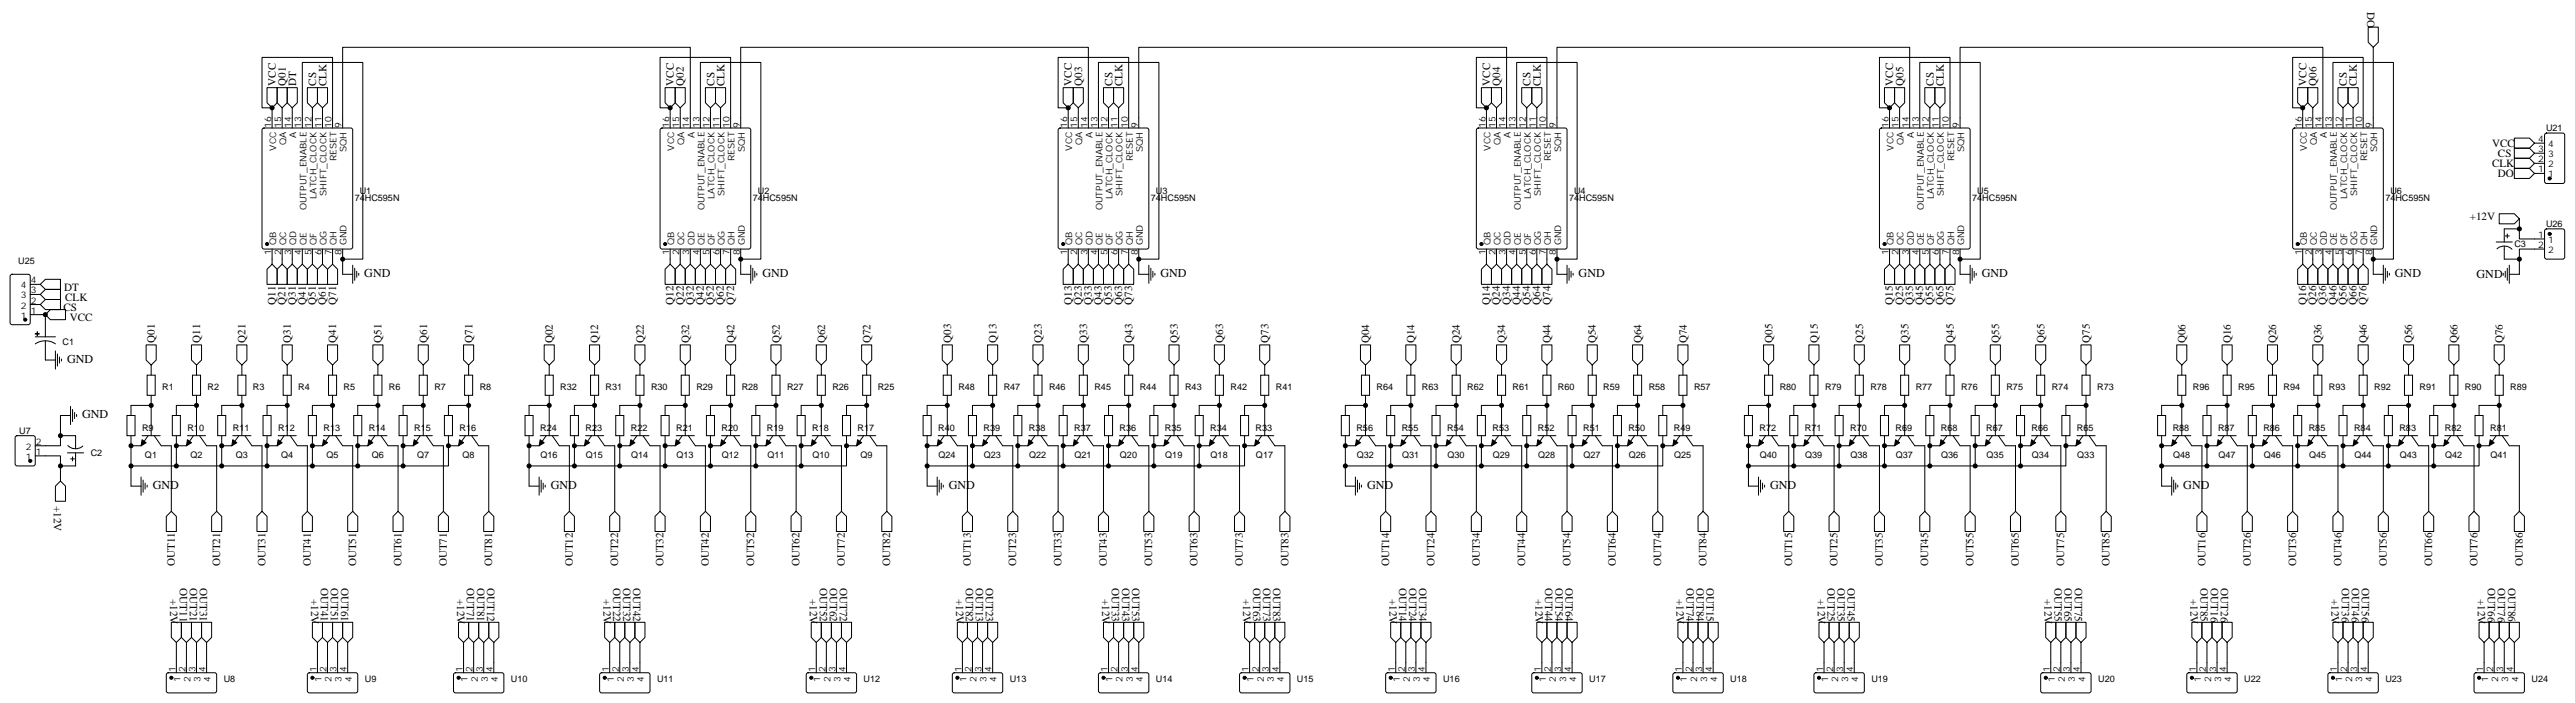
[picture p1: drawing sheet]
<svg xmlns="http://www.w3.org/2000/svg" width="901mm" height="246mm" viewBox="0 0 901 246" stroke-linecap="round" stroke-linejoin="round" font-family="sans-serif">
<defs><g id="words">
<g font-size="4.2">
<text x="127.5" y="96.8">GND</text>
<text x="266.9" y="96.8">GND</text>
<text x="406.2" y="96.8">GND</text>
<text x="552.6" y="96.8">GND</text>
<text x="693.7" y="96.8">GND</text>
<text x="838.4" y="96.8">GND</text>
<text x="867" y="97.4">GND</text>
<text x="23.5" y="126.8">GND</text>
<text x="28.8" y="146.2">GND</text>
<text x="53.4" y="170.9">GND</text>
<text x="192.8" y="170.9">GND</text>
<text x="332.1" y="170.9">GND</text>
<text x="478.5" y="170.9">GND</text>
<text x="619.7" y="170.9">GND</text>
<text x="764.3" y="170.9">GND</text>
</g>
<g font-size="3.9">
<text x="828.6" y="4.3" transform="rotate(90 828.6 4.3)">DO</text>
<text x="96.6" y="30" transform="rotate(-90 96.6 30)">VCC</text>
<text x="100.1" y="30" transform="rotate(-90 100.1 30)">Q01</text>
<text x="110.7" y="30" transform="rotate(-90 110.7 30)">CS</text>
<text x="235.9" y="30" transform="rotate(-90 235.9 30)">VCC</text>
<text x="250.1" y="30" transform="rotate(-90 250.1 30)">CS</text>
<text x="375.2" y="30" transform="rotate(-90 375.2 30)">VCC</text>
<text x="378.8" y="30" transform="rotate(-90 378.8 30)">Q03</text>
<text x="389.4" y="30" transform="rotate(-90 389.4 30)">CS</text>
<text x="521.6" y="30" transform="rotate(-90 521.6 30)">VCC</text>
<text x="535.8" y="30" transform="rotate(-90 535.8 30)">CS</text>
<text x="662.8" y="30" transform="rotate(-90 662.8 30)">VCC</text>
<text x="666.3" y="30" transform="rotate(-90 666.3 30)">Q05</text>
<text x="676.9" y="30" transform="rotate(-90 676.9 30)">CS</text>
<text x="807.4" y="30" transform="rotate(-90 807.4 30)">VCC</text>
<text x="821.6" y="30" transform="rotate(-90 821.6 30)">CS</text>
<text x="103.7" y="30" transform="rotate(-90 103.7 30)">DT</text>
<text x="114.2" y="30.1" transform="rotate(-90 114.2 30.1)">CLK</text>
<text x="239.4" y="30.1" transform="rotate(-90 239.4 30.1)">Q02</text>
<text x="253.6" y="30.1" transform="rotate(-90 253.6 30.1)">CLK</text>
<text x="392.9" y="30.1" transform="rotate(-90 392.9 30.1)">CLK</text>
<text x="525.2" y="30.1" transform="rotate(-90 525.2 30.1)">Q04</text>
<text x="539.3" y="30.1" transform="rotate(-90 539.3 30.1)">CLK</text>
<text x="680.5" y="30.1" transform="rotate(-90 680.5 30.1)">CLK</text>
<text x="810.9" y="30.1" transform="rotate(-90 810.9 30.1)">Q06</text>
<text x="825.1" y="30.1" transform="rotate(-90 825.1 30.1)">CLK</text>
<text x="872.4" y="51.3">VCC</text>
<text x="872.4" y="58.3">CLK</text>
<text x="874.5" y="54.8">CS</text>
<text x="874.5" y="61.8">DO</text>
<text x="864.6" y="76.9">+12V</text>
<text x="22.4" y="101.7">DT</text>
<text x="22.8" y="105.2">CLK</text>
<text x="96.5" y="106.5" transform="rotate(-90 96.5 106.5)">Q11</text>
<text x="100" y="106.6" transform="rotate(-90 100 106.6)">Q21</text>
<text x="103.5" y="106.6" transform="rotate(-90 103.5 106.6)">Q31</text>
<text x="107" y="106.6" transform="rotate(-90 107 106.6)">Q41</text>
<text x="110.6" y="106.6" transform="rotate(-90 110.6 106.6)">Q51</text>
<text x="114.1" y="106.6" transform="rotate(-90 114.1 106.6)">Q61</text>
<text x="117.6" y="106.6" transform="rotate(-90 117.6 106.6)">Q71</text>
<text x="235.8" y="106.6" transform="rotate(-90 235.8 106.6)">Q12</text>
<text x="239.3" y="106.6" transform="rotate(-90 239.3 106.6)">Q22</text>
<text x="242.9" y="106.6" transform="rotate(-90 242.9 106.6)">Q32</text>
<text x="246.4" y="106.6" transform="rotate(-90 246.4 106.6)">Q42</text>
<text x="249.9" y="106.6" transform="rotate(-90 249.9 106.6)">Q52</text>
<text x="253.4" y="106.6" transform="rotate(-90 253.4 106.6)">Q62</text>
<text x="257" y="106.6" transform="rotate(-90 257 106.6)">Q72</text>
<text x="375.2" y="106.6" transform="rotate(-90 375.2 106.6)">Q13</text>
<text x="378.7" y="106.6" transform="rotate(-90 378.7 106.6)">Q23</text>
<text x="382.2" y="106.6" transform="rotate(-90 382.2 106.6)">Q33</text>
<text x="385.7" y="106.6" transform="rotate(-90 385.7 106.6)">Q43</text>
<text x="389.3" y="106.6" transform="rotate(-90 389.3 106.6)">Q53</text>
<text x="392.8" y="106.6" transform="rotate(-90 392.8 106.6)">Q63</text>
<text x="396.3" y="106.6" transform="rotate(-90 396.3 106.6)">Q73</text>
<text x="521.6" y="106.6" transform="rotate(-90 521.6 106.6)">Q14</text>
<text x="525.1" y="106.6" transform="rotate(-90 525.1 106.6)">Q24</text>
<text x="528.6" y="106.6" transform="rotate(-90 528.6 106.6)">Q34</text>
<text x="532.1" y="106.6" transform="rotate(-90 532.1 106.6)">Q44</text>
<text x="535.7" y="106.6" transform="rotate(-90 535.7 106.6)">Q54</text>
<text x="539.2" y="106.6" transform="rotate(-90 539.2 106.6)">Q64</text>
<text x="542.7" y="106.6" transform="rotate(-90 542.7 106.6)">Q74</text>
<text x="662.7" y="106.6" transform="rotate(-90 662.7 106.6)">Q15</text>
<text x="666.2" y="106.6" transform="rotate(-90 666.2 106.6)">Q25</text>
<text x="669.7" y="106.6" transform="rotate(-90 669.7 106.6)">Q35</text>
<text x="673.3" y="106.6" transform="rotate(-90 673.3 106.6)">Q45</text>
<text x="676.8" y="106.6" transform="rotate(-90 676.8 106.6)">Q55</text>
<text x="680.3" y="106.6" transform="rotate(-90 680.3 106.6)">Q65</text>
<text x="683.8" y="106.6" transform="rotate(-90 683.8 106.6)">Q75</text>
<text x="807.3" y="106.6" transform="rotate(-90 807.3 106.6)">Q16</text>
<text x="810.8" y="106.6" transform="rotate(-90 810.8 106.6)">Q26</text>
<text x="814.4" y="106.6" transform="rotate(-90 814.4 106.6)">Q36</text>
<text x="817.9" y="106.6" transform="rotate(-90 817.9 106.6)">Q46</text>
<text x="821.4" y="106.6" transform="rotate(-90 821.4 106.6)">Q56</text>
<text x="824.9" y="106.6" transform="rotate(-90 824.9 106.6)">Q66</text>
<text x="828.5" y="106.6" transform="rotate(-90 828.5 106.6)">Q76</text>
<text x="22.2" y="108.8">CS</text>
<text x="24.4" y="112.3">VCC</text>
<text x="54.2" y="119.9" transform="rotate(-90 54.2 119.9)">Q01</text>
<text x="70.1" y="119.9" transform="rotate(-90 70.1 119.9)">Q11</text>
<text x="86" y="119.9" transform="rotate(-90 86 119.9)">Q21</text>
<text x="101.9" y="119.9" transform="rotate(-90 101.9 119.9)">Q31</text>
<text x="117.7" y="119.9" transform="rotate(-90 117.7 119.9)">Q41</text>
<text x="133.6" y="119.9" transform="rotate(-90 133.6 119.9)">Q51</text>
<text x="149.5" y="119.9" transform="rotate(-90 149.5 119.9)">Q61</text>
<text x="165.4" y="119.9" transform="rotate(-90 165.4 119.9)">Q71</text>
<text x="332.9" y="119.9" transform="rotate(-90 332.9 119.9)">Q03</text>
<text x="348.8" y="119.9" transform="rotate(-90 348.8 119.9)">Q13</text>
<text x="364.7" y="119.9" transform="rotate(-90 364.7 119.9)">Q23</text>
<text x="380.5" y="119.9" transform="rotate(-90 380.5 119.9)">Q33</text>
<text x="396.4" y="119.9" transform="rotate(-90 396.4 119.9)">Q43</text>
<text x="412.3" y="119.9" transform="rotate(-90 412.3 119.9)">Q53</text>
<text x="428.2" y="119.9" transform="rotate(-90 428.2 119.9)">Q63</text>
<text x="444" y="119.9" transform="rotate(-90 444 119.9)">Q73</text>
<text x="620.4" y="119.9" transform="rotate(-90 620.4 119.9)">Q05</text>
<text x="636.3" y="119.9" transform="rotate(-90 636.3 119.9)">Q15</text>
<text x="652.2" y="119.9" transform="rotate(-90 652.2 119.9)">Q25</text>
<text x="668.1" y="119.9" transform="rotate(-90 668.1 119.9)">Q35</text>
<text x="683.9" y="119.9" transform="rotate(-90 683.9 119.9)">Q45</text>
<text x="699.8" y="119.9" transform="rotate(-90 699.8 119.9)">Q55</text>
<text x="715.7" y="119.9" transform="rotate(-90 715.7 119.9)">Q65</text>
<text x="731.6" y="119.9" transform="rotate(-90 731.6 119.9)">Q75</text>
<text x="193.6" y="120" transform="rotate(-90 193.6 120)">Q02</text>
<text x="209.5" y="120" transform="rotate(-90 209.5 120)">Q12</text>
<text x="225.3" y="120" transform="rotate(-90 225.3 120)">Q22</text>
<text x="241.2" y="120" transform="rotate(-90 241.2 120)">Q32</text>
<text x="257.1" y="120" transform="rotate(-90 257.1 120)">Q42</text>
<text x="273" y="120" transform="rotate(-90 273 120)">Q52</text>
<text x="288.8" y="120" transform="rotate(-90 288.8 120)">Q62</text>
<text x="304.7" y="120" transform="rotate(-90 304.7 120)">Q72</text>
<text x="479.3" y="120" transform="rotate(-90 479.3 120)">Q04</text>
<text x="495.2" y="120" transform="rotate(-90 495.2 120)">Q14</text>
<text x="511.1" y="120" transform="rotate(-90 511.1 120)">Q24</text>
<text x="527" y="120" transform="rotate(-90 527 120)">Q34</text>
<text x="542.8" y="120" transform="rotate(-90 542.8 120)">Q44</text>
<text x="558.7" y="120" transform="rotate(-90 558.7 120)">Q54</text>
<text x="574.6" y="120" transform="rotate(-90 574.6 120)">Q64</text>
<text x="590.5" y="120" transform="rotate(-90 590.5 120)">Q74</text>
<text x="765.1" y="120" transform="rotate(-90 765.1 120)">Q06</text>
<text x="781" y="120" transform="rotate(-90 781 120)">Q16</text>
<text x="796.8" y="120" transform="rotate(-90 796.8 120)">Q26</text>
<text x="812.7" y="120" transform="rotate(-90 812.7 120)">Q36</text>
<text x="828.6" y="120" transform="rotate(-90 828.6 120)">Q46</text>
<text x="844.5" y="120" transform="rotate(-90 844.5 120)">Q56</text>
<text x="860.3" y="120" transform="rotate(-90 860.3 120)">Q66</text>
<text x="876.2" y="120" transform="rotate(-90 876.2 120)">Q76</text>
<text x="18.9" y="177" transform="rotate(90 18.9 177)">+12V</text>
<text x="61.2" y="197.9" transform="rotate(-90 61.2 197.9)">OUT11</text>
<text x="77.1" y="198.1" transform="rotate(-90 77.1 198.1)">OUT21</text>
<text x="92.9" y="198.1" transform="rotate(-90 92.9 198.1)">OUT31</text>
<text x="108.8" y="198.1" transform="rotate(-90 108.8 198.1)">OUT41</text>
<text x="124.7" y="198.1" transform="rotate(-90 124.7 198.1)">OUT51</text>
<text x="140.6" y="198.1" transform="rotate(-90 140.6 198.1)">OUT61</text>
<text x="156.4" y="198.1" transform="rotate(-90 156.4 198.1)">OUT71</text>
<text x="172.3" y="198.1" transform="rotate(-90 172.3 198.1)">OUT81</text>
<text x="200.5" y="198.1" transform="rotate(-90 200.5 198.1)">OUT12</text>
<text x="216.4" y="198.1" transform="rotate(-90 216.4 198.1)">OUT22</text>
<text x="232.3" y="198.1" transform="rotate(-90 232.3 198.1)">OUT32</text>
<text x="248.2" y="198.1" transform="rotate(-90 248.2 198.1)">OUT42</text>
<text x="264" y="198.1" transform="rotate(-90 264 198.1)">OUT52</text>
<text x="279.9" y="198.1" transform="rotate(-90 279.9 198.1)">OUT62</text>
<text x="295.8" y="198.1" transform="rotate(-90 295.8 198.1)">OUT72</text>
<text x="311.7" y="198.1" transform="rotate(-90 311.7 198.1)">OUT82</text>
<text x="339.9" y="198.1" transform="rotate(-90 339.9 198.1)">OUT13</text>
<text x="355.8" y="198.1" transform="rotate(-90 355.8 198.1)">OUT23</text>
<text x="371.6" y="198.1" transform="rotate(-90 371.6 198.1)">OUT33</text>
<text x="387.5" y="198.1" transform="rotate(-90 387.5 198.1)">OUT43</text>
<text x="403.4" y="198.1" transform="rotate(-90 403.4 198.1)">OUT53</text>
<text x="419.3" y="198.1" transform="rotate(-90 419.3 198.1)">OUT63</text>
<text x="435.1" y="198.1" transform="rotate(-90 435.1 198.1)">OUT73</text>
<text x="451" y="198.1" transform="rotate(-90 451 198.1)">OUT83</text>
<text x="486.3" y="198.1" transform="rotate(-90 486.3 198.1)">OUT14</text>
<text x="502.2" y="198.1" transform="rotate(-90 502.2 198.1)">OUT24</text>
<text x="518" y="198.1" transform="rotate(-90 518 198.1)">OUT34</text>
<text x="533.9" y="198.1" transform="rotate(-90 533.9 198.1)">OUT44</text>
<text x="549.8" y="198.1" transform="rotate(-90 549.8 198.1)">OUT54</text>
<text x="565.7" y="198.1" transform="rotate(-90 565.7 198.1)">OUT64</text>
<text x="581.5" y="198.1" transform="rotate(-90 581.5 198.1)">OUT74</text>
<text x="597.4" y="198.1" transform="rotate(-90 597.4 198.1)">OUT84</text>
<text x="627.4" y="198.1" transform="rotate(-90 627.4 198.1)">OUT15</text>
<text x="643.3" y="198.1" transform="rotate(-90 643.3 198.1)">OUT25</text>
<text x="659.1" y="198.1" transform="rotate(-90 659.1 198.1)">OUT35</text>
<text x="675" y="198.1" transform="rotate(-90 675 198.1)">OUT45</text>
<text x="690.9" y="198.1" transform="rotate(-90 690.9 198.1)">OUT55</text>
<text x="706.8" y="198.1" transform="rotate(-90 706.8 198.1)">OUT65</text>
<text x="722.6" y="198.1" transform="rotate(-90 722.6 198.1)">OUT75</text>
<text x="738.5" y="198.1" transform="rotate(-90 738.5 198.1)">OUT85</text>
<text x="772" y="198.1" transform="rotate(-90 772 198.1)">OUT16</text>
<text x="787.9" y="198.1" transform="rotate(-90 787.9 198.1)">OUT26</text>
<text x="803.8" y="198.1" transform="rotate(-90 803.8 198.1)">OUT36</text>
<text x="819.7" y="198.1" transform="rotate(-90 819.7 198.1)">OUT46</text>
<text x="835.5" y="198.1" transform="rotate(-90 835.5 198.1)">OUT56</text>
<text x="851.4" y="198.1" transform="rotate(-90 851.4 198.1)">OUT66</text>
<text x="867.3" y="198.1" transform="rotate(-90 867.3 198.1)">OUT76</text>
<text x="883.2" y="198.1" transform="rotate(-90 883.2 198.1)">OUT86</text>
<text x="59.5" y="209.4" transform="rotate(90 59.5 209.4)">+12V</text>
<text x="62.9" y="205.7" transform="rotate(90 62.9 205.7)">OUT11</text>
<text x="66.5" y="205.6" transform="rotate(90 66.5 205.6)">OUT21</text>
<text x="70" y="205.6" transform="rotate(90 70 205.6)">OUT31</text>
<text x="108.9" y="209.4" transform="rotate(90 108.9 209.4)">+12V</text>
<text x="112.3" y="205.6" transform="rotate(90 112.3 205.6)">OUT41</text>
<text x="115.9" y="205.6" transform="rotate(90 115.9 205.6)">OUT51</text>
<text x="119.4" y="205.6" transform="rotate(90 119.4 205.6)">OUT61</text>
<text x="160.1" y="209.4" transform="rotate(90 160.1 209.4)">+12V</text>
<text x="163.5" y="205.6" transform="rotate(90 163.5 205.6)">OUT71</text>
<text x="167" y="205.6" transform="rotate(90 167 205.6)">OUT81</text>
<text x="170.5" y="205.6" transform="rotate(90 170.5 205.6)">OUT12</text>
<text x="211.2" y="209.4" transform="rotate(90 211.2 209.4)">+12V</text>
<text x="214.6" y="205.6" transform="rotate(90 214.6 205.6)">OUT22</text>
<text x="218.2" y="205.6" transform="rotate(90 218.2 205.6)">OUT32</text>
<text x="221.7" y="205.6" transform="rotate(90 221.7 205.6)">OUT42</text>
<text x="283.5" y="209.4" transform="rotate(90 283.5 209.4)">+12V</text>
<text x="286.9" y="205.6" transform="rotate(90 286.9 205.6)">OUT52</text>
<text x="290.5" y="205.6" transform="rotate(90 290.5 205.6)">OUT62</text>
<text x="294" y="205.6" transform="rotate(90 294 205.6)">OUT72</text>
<text x="334.7" y="209.4" transform="rotate(90 334.7 209.4)">+12V</text>
<text x="338.1" y="205.6" transform="rotate(90 338.1 205.6)">OUT82</text>
<text x="341.6" y="205.6" transform="rotate(90 341.6 205.6)">OUT13</text>
<text x="345.2" y="205.6" transform="rotate(90 345.2 205.6)">OUT23</text>
<text x="385.8" y="209.4" transform="rotate(90 385.8 209.4)">+12V</text>
<text x="389.3" y="205.6" transform="rotate(90 389.3 205.6)">OUT33</text>
<text x="392.8" y="205.6" transform="rotate(90 392.8 205.6)">OUT43</text>
<text x="396.3" y="205.6" transform="rotate(90 396.3 205.6)">OUT53</text>
<text x="435.2" y="209.4" transform="rotate(90 435.2 209.4)">+12V</text>
<text x="438.6" y="205.6" transform="rotate(90 438.6 205.6)">OUT63</text>
<text x="442.2" y="205.6" transform="rotate(90 442.2 205.6)">OUT73</text>
<text x="445.7" y="205.6" transform="rotate(90 445.7 205.6)">OUT83</text>
<text x="486.4" y="209.4" transform="rotate(90 486.4 209.4)">+12V</text>
<text x="489.8" y="205.6" transform="rotate(90 489.8 205.6)">OUT14</text>
<text x="493.3" y="205.6" transform="rotate(90 493.3 205.6)">OUT24</text>
<text x="496.9" y="205.6" transform="rotate(90 496.9 205.6)">OUT34</text>
<text x="537.5" y="209.4" transform="rotate(90 537.5 209.4)">+12V</text>
<text x="540.9" y="205.6" transform="rotate(90 540.9 205.6)">OUT44</text>
<text x="544.5" y="205.6" transform="rotate(90 544.5 205.6)">OUT54</text>
<text x="548" y="205.6" transform="rotate(90 548 205.6)">OUT64</text>
<text x="586.9" y="209.4" transform="rotate(90 586.9 209.4)">+12V</text>
<text x="590.3" y="205.6" transform="rotate(90 590.3 205.6)">OUT74</text>
<text x="593.9" y="205.6" transform="rotate(90 593.9 205.6)">OUT84</text>
<text x="597.4" y="205.6" transform="rotate(90 597.4 205.6)">OUT15</text>
<text x="636.3" y="209.4" transform="rotate(90 636.3 209.4)">+12V</text>
<text x="639.7" y="205.6" transform="rotate(90 639.7 205.6)">OUT25</text>
<text x="643.3" y="205.6" transform="rotate(90 643.3 205.6)">OUT35</text>
<text x="646.8" y="205.6" transform="rotate(90 646.8 205.6)">OUT45</text>
<text x="715.7" y="209.4" transform="rotate(90 715.7 209.4)">+12V</text>
<text x="719.2" y="205.6" transform="rotate(90 719.2 205.6)">OUT55</text>
<text x="722.7" y="205.6" transform="rotate(90 722.7 205.6)">OUT65</text>
<text x="726.3" y="205.6" transform="rotate(90 726.3 205.6)">OUT75</text>
<text x="766.8" y="209.4" transform="rotate(90 766.8 209.4)">+12V</text>
<text x="770.4" y="205.6" transform="rotate(90 770.4 205.6)">OUT85</text>
<text x="773.9" y="205.7" transform="rotate(90 773.9 205.7)">OUT16</text>
<text x="777.4" y="205.7" transform="rotate(90 777.4 205.7)">OUT26</text>
<text x="816.2" y="209.4" transform="rotate(90 816.2 209.4)">+12V</text>
<text x="819.8" y="205.7" transform="rotate(90 819.8 205.7)">OUT36</text>
<text x="823.3" y="205.7" transform="rotate(90 823.3 205.7)">OUT46</text>
<text x="826.8" y="205.7" transform="rotate(90 826.8 205.7)">OUT56</text>
<text x="867.4" y="209.4" transform="rotate(90 867.4 209.4)">+12V</text>
<text x="870.9" y="205.7" transform="rotate(90 870.9 205.7)">OUT66</text>
<text x="874.4" y="205.7" transform="rotate(90 874.4 205.7)">OUT76</text>
<text x="878" y="205.6" transform="rotate(90 878 205.6)">OUT86</text>
</g>
<g font-size="3.2">
<text x="94.9" y="44.6" transform="rotate(-90 94.9 44.6)">16</text>
<text x="98.4" y="44.6" transform="rotate(-90 98.4 44.6)">15</text>
<text x="102" y="44.6" transform="rotate(-90 102 44.6)">14</text>
<text x="105.5" y="44.6" transform="rotate(-90 105.5 44.6)">13</text>
<text x="109" y="44.6" transform="rotate(-90 109 44.6)">12</text>
<text x="112.5" y="44.6" transform="rotate(-90 112.5 44.6)">11</text>
<text x="116.1" y="44.6" transform="rotate(-90 116.1 44.6)">10</text>
<text x="119.6" y="44.6" transform="rotate(-90 119.6 44.6)">9</text>
<text x="234.2" y="44.6" transform="rotate(-90 234.2 44.6)">16</text>
<text x="237.8" y="44.6" transform="rotate(-90 237.8 44.6)">15</text>
<text x="241.3" y="44.6" transform="rotate(-90 241.3 44.6)">14</text>
<text x="244.8" y="44.6" transform="rotate(-90 244.8 44.6)">13</text>
<text x="248.4" y="44.6" transform="rotate(-90 248.4 44.6)">12</text>
<text x="251.9" y="44.6" transform="rotate(-90 251.9 44.6)">11</text>
<text x="255.4" y="44.6" transform="rotate(-90 255.4 44.6)">10</text>
<text x="258.9" y="44.6" transform="rotate(-90 258.9 44.6)">9</text>
<text x="373.6" y="44.6" transform="rotate(-90 373.6 44.6)">16</text>
<text x="377.1" y="44.6" transform="rotate(-90 377.1 44.6)">15</text>
<text x="380.6" y="44.6" transform="rotate(-90 380.6 44.6)">14</text>
<text x="384.2" y="44.6" transform="rotate(-90 384.2 44.6)">13</text>
<text x="387.7" y="44.6" transform="rotate(-90 387.7 44.6)">12</text>
<text x="391.2" y="44.6" transform="rotate(-90 391.2 44.6)">11</text>
<text x="394.8" y="44.6" transform="rotate(-90 394.8 44.6)">10</text>
<text x="398.3" y="44.6" transform="rotate(-90 398.3 44.6)">9</text>
<text x="520" y="44.6" transform="rotate(-90 520 44.6)">16</text>
<text x="523.5" y="44.6" transform="rotate(-90 523.5 44.6)">15</text>
<text x="527" y="44.6" transform="rotate(-90 527 44.6)">14</text>
<text x="530.6" y="44.6" transform="rotate(-90 530.6 44.6)">13</text>
<text x="534.1" y="44.6" transform="rotate(-90 534.1 44.6)">12</text>
<text x="537.6" y="44.6" transform="rotate(-90 537.6 44.6)">11</text>
<text x="541.2" y="44.6" transform="rotate(-90 541.2 44.6)">10</text>
<text x="544.7" y="44.6" transform="rotate(-90 544.7 44.6)">9</text>
<text x="661.1" y="44.6" transform="rotate(-90 661.1 44.6)">16</text>
<text x="664.6" y="44.6" transform="rotate(-90 664.6 44.6)">15</text>
<text x="668.2" y="44.6" transform="rotate(-90 668.2 44.6)">14</text>
<text x="671.7" y="44.6" transform="rotate(-90 671.7 44.6)">13</text>
<text x="675.2" y="44.6" transform="rotate(-90 675.2 44.6)">12</text>
<text x="678.7" y="44.6" transform="rotate(-90 678.7 44.6)">11</text>
<text x="682.3" y="44.6" transform="rotate(-90 682.3 44.6)">10</text>
<text x="685.8" y="44.6" transform="rotate(-90 685.8 44.6)">9</text>
<text x="805.7" y="44.6" transform="rotate(-90 805.7 44.6)">16</text>
<text x="809.3" y="44.6" transform="rotate(-90 809.3 44.6)">15</text>
<text x="812.8" y="44.6" transform="rotate(-90 812.8 44.6)">14</text>
<text x="816.3" y="44.6" transform="rotate(-90 816.3 44.6)">13</text>
<text x="819.9" y="44.6" transform="rotate(-90 819.9 44.6)">12</text>
<text x="823.4" y="44.6" transform="rotate(-90 823.4 44.6)">11</text>
<text x="826.9" y="44.6" transform="rotate(-90 826.9 44.6)">10</text>
<text x="830.4" y="44.6" transform="rotate(-90 830.4 44.6)">9</text>
<text x="891.3" y="45.9">U21</text>
<text x="96.7" y="52.7" transform="rotate(-90 96.7 52.7)">VCC</text>
<text x="100.2" y="50.7" transform="rotate(-90 100.2 50.7)">QA</text>
<text x="103.7" y="48.2" transform="rotate(-90 103.7 48.2)">A</text>
<text x="121.4" y="53.1" transform="rotate(-90 121.4 53.1)">SQH</text>
<text x="236" y="52.7" transform="rotate(-90 236 52.7)">VCC</text>
<text x="239.5" y="50.7" transform="rotate(-90 239.5 50.7)">QA</text>
<text x="243.1" y="48.2" transform="rotate(-90 243.1 48.2)">A</text>
<text x="260.7" y="53.1" transform="rotate(-90 260.7 53.1)">SQH</text>
<text x="375.4" y="52.7" transform="rotate(-90 375.4 52.7)">VCC</text>
<text x="378.9" y="50.7" transform="rotate(-90 378.9 50.7)">QA</text>
<text x="382.4" y="48.2" transform="rotate(-90 382.4 48.2)">A</text>
<text x="400" y="53.1" transform="rotate(-90 400 53.1)">SQH</text>
<text x="521.8" y="52.7" transform="rotate(-90 521.8 52.7)">VCC</text>
<text x="525.3" y="50.7" transform="rotate(-90 525.3 50.7)">QA</text>
<text x="528.8" y="48.2" transform="rotate(-90 528.8 48.2)">A</text>
<text x="546.5" y="53.1" transform="rotate(-90 546.5 53.1)">SQH</text>
<text x="662.9" y="52.7" transform="rotate(-90 662.9 52.7)">VCC</text>
<text x="666.4" y="50.7" transform="rotate(-90 666.4 50.7)">QA</text>
<text x="669.9" y="48.2" transform="rotate(-90 669.9 48.2)">A</text>
<text x="687.6" y="53.1" transform="rotate(-90 687.6 53.1)">SQH</text>
<text x="807.5" y="52.7" transform="rotate(-90 807.5 52.7)">VCC</text>
<text x="811" y="50.7" transform="rotate(-90 811 50.7)">QA</text>
<text x="814.6" y="48.2" transform="rotate(-90 814.6 48.2)">A</text>
<text x="832.2" y="53.1" transform="rotate(-90 832.2 53.1)">SQH</text>
<text x="888.6" y="53.2">3</text>
<text x="888.6" y="49.7">4</text>
<text x="892.1" y="51.5">4</text>
<text x="117.8" y="56.4" transform="rotate(-90 117.8 56.4)">RESET</text>
<text x="257.2" y="56.4" transform="rotate(-90 257.2 56.4)">RESET</text>
<text x="396.5" y="56.4" transform="rotate(-90 396.5 56.4)">RESET</text>
<text x="542.9" y="56.4" transform="rotate(-90 542.9 56.4)">RESET</text>
<text x="684" y="56.4" transform="rotate(-90 684 56.4)">RESET</text>
<text x="828.7" y="56.4" transform="rotate(-90 828.7 56.4)">RESET</text>
<text x="888.6" y="56.8">2</text>
<text x="892.1" y="58.5">2</text>
<text x="892.1" y="55">3</text>
<text x="888.6" y="60.3">1</text>
<text x="892.1" y="62.1">1</text>
<text x="110.8" y="69.5" transform="rotate(-90 110.8 69.5)">LATCH_CLOCK</text>
<text x="114.3" y="68.6" transform="rotate(-90 114.3 68.6)">SHIFT_CLOCK</text>
<text x="124.2" y="70.2">74HC595N</text>
<text x="125.9" y="67.7">U1</text>
<text x="250.1" y="69.5" transform="rotate(-90 250.1 69.5)">LATCH_CLOCK</text>
<text x="253.6" y="68.6" transform="rotate(-90 253.6 68.6)">SHIFT_CLOCK</text>
<text x="263.5" y="70.2">74HC595N</text>
<text x="265.3" y="67.7">U2</text>
<text x="389.5" y="69.5" transform="rotate(-90 389.5 69.5)">LATCH_CLOCK</text>
<text x="393" y="68.6" transform="rotate(-90 393 68.6)">SHIFT_CLOCK</text>
<text x="402.9" y="70.2">74HC595N</text>
<text x="404.6" y="67.7">U3</text>
<text x="535.9" y="69.5" transform="rotate(-90 535.9 69.5)">LATCH_CLOCK</text>
<text x="539.4" y="68.6" transform="rotate(-90 539.4 68.6)">SHIFT_CLOCK</text>
<text x="549.3" y="70.2">74HC595N</text>
<text x="551" y="67.7">U4</text>
<text x="677" y="69.5" transform="rotate(-90 677 69.5)">LATCH_CLOCK</text>
<text x="680.5" y="68.6" transform="rotate(-90 680.5 68.6)">SHIFT_CLOCK</text>
<text x="690.4" y="70.2">74HC595N</text>
<text x="692.1" y="67.7">U5</text>
<text x="821.6" y="69.5" transform="rotate(-90 821.6 69.5)">LATCH_CLOCK</text>
<text x="825.1" y="68.6" transform="rotate(-90 825.1 68.6)">SHIFT_CLOCK</text>
<text x="835" y="70.2">74HC595N</text>
<text x="836.8" y="67.7">U6</text>
<text x="107.2" y="73.6" transform="rotate(-90 107.2 73.6)">OUTPUT_ENABLE</text>
<text x="246.6" y="73.6" transform="rotate(-90 246.6 73.6)">OUTPUT_ENABLE</text>
<text x="385.9" y="73.6" transform="rotate(-90 385.9 73.6)">OUTPUT_ENABLE</text>
<text x="532.3" y="73.6" transform="rotate(-90 532.3 73.6)">OUTPUT_ENABLE</text>
<text x="673.5" y="73.6" transform="rotate(-90 673.5 73.6)">OUTPUT_ENABLE</text>
<text x="818.1" y="73.6" transform="rotate(-90 818.1 73.6)">OUTPUT_ENABLE</text>
<text x="888.6" y="83.2">1</text>
<text x="891.3" y="79.4">U26</text>
<text x="94.9" y="89.3" transform="rotate(-90 94.9 89.3)">1</text>
<text x="96.7" y="85.8" transform="rotate(-90 96.7 85.8)">QB</text>
<text x="98.4" y="89.3" transform="rotate(-90 98.4 89.3)">2</text>
<text x="100.2" y="85.8" transform="rotate(-90 100.2 85.8)">QC</text>
<text x="102" y="89.3" transform="rotate(-90 102 89.3)">3</text>
<text x="103.7" y="85.8" transform="rotate(-90 103.7 85.8)">QD</text>
<text x="105.5" y="89.3" transform="rotate(-90 105.5 89.3)">4</text>
<text x="107.2" y="85.8" transform="rotate(-90 107.2 85.8)">QE</text>
<text x="109" y="89.3" transform="rotate(-90 109 89.3)">5</text>
<text x="110.8" y="85.8" transform="rotate(-90 110.8 85.8)">QF</text>
<text x="112.5" y="89.3" transform="rotate(-90 112.5 89.3)">6</text>
<text x="114.3" y="85.8" transform="rotate(-90 114.3 85.8)">QG</text>
<text x="116.1" y="89.3" transform="rotate(-90 116.1 89.3)">7</text>
<text x="117.8" y="85.8" transform="rotate(-90 117.8 85.8)">QH</text>
<text x="119.6" y="89.3" transform="rotate(-90 119.6 89.3)">8</text>
<text x="121.4" y="85.8" transform="rotate(-90 121.4 85.8)">GND</text>
<text x="234.2" y="89.3" transform="rotate(-90 234.2 89.3)">1</text>
<text x="236" y="85.8" transform="rotate(-90 236 85.8)">QB</text>
<text x="237.8" y="89.3" transform="rotate(-90 237.8 89.3)">2</text>
<text x="239.5" y="85.8" transform="rotate(-90 239.5 85.8)">QC</text>
<text x="241.3" y="89.3" transform="rotate(-90 241.3 89.3)">3</text>
<text x="243.1" y="85.8" transform="rotate(-90 243.1 85.8)">QD</text>
<text x="244.8" y="89.3" transform="rotate(-90 244.8 89.3)">4</text>
<text x="246.6" y="85.8" transform="rotate(-90 246.6 85.8)">QE</text>
<text x="248.4" y="89.3" transform="rotate(-90 248.4 89.3)">5</text>
<text x="250.1" y="85.8" transform="rotate(-90 250.1 85.8)">QF</text>
<text x="251.9" y="89.3" transform="rotate(-90 251.9 89.3)">6</text>
<text x="253.6" y="85.8" transform="rotate(-90 253.6 85.8)">QG</text>
<text x="255.4" y="89.3" transform="rotate(-90 255.4 89.3)">7</text>
<text x="257.2" y="85.8" transform="rotate(-90 257.2 85.8)">QH</text>
<text x="258.9" y="89.3" transform="rotate(-90 258.9 89.3)">8</text>
<text x="260.7" y="85.8" transform="rotate(-90 260.7 85.8)">GND</text>
<text x="373.6" y="89.3" transform="rotate(-90 373.6 89.3)">1</text>
<text x="375.4" y="85.8" transform="rotate(-90 375.4 85.8)">QB</text>
<text x="377.1" y="89.3" transform="rotate(-90 377.1 89.3)">2</text>
<text x="378.9" y="85.8" transform="rotate(-90 378.9 85.8)">QC</text>
<text x="380.6" y="89.3" transform="rotate(-90 380.6 89.3)">3</text>
<text x="382.4" y="85.8" transform="rotate(-90 382.4 85.8)">QD</text>
<text x="384.2" y="89.3" transform="rotate(-90 384.2 89.3)">4</text>
<text x="385.9" y="85.8" transform="rotate(-90 385.9 85.8)">QE</text>
<text x="387.7" y="89.3" transform="rotate(-90 387.7 89.3)">5</text>
<text x="389.5" y="85.8" transform="rotate(-90 389.5 85.8)">QF</text>
<text x="391.2" y="89.3" transform="rotate(-90 391.2 89.3)">6</text>
<text x="393" y="85.8" transform="rotate(-90 393 85.8)">QG</text>
<text x="394.8" y="89.3" transform="rotate(-90 394.8 89.3)">7</text>
<text x="396.5" y="85.8" transform="rotate(-90 396.5 85.8)">QH</text>
<text x="398.3" y="89.3" transform="rotate(-90 398.3 89.3)">8</text>
<text x="400" y="85.8" transform="rotate(-90 400 85.8)">GND</text>
<text x="520" y="89.3" transform="rotate(-90 520 89.3)">1</text>
<text x="521.8" y="85.8" transform="rotate(-90 521.8 85.8)">QB</text>
<text x="523.5" y="89.3" transform="rotate(-90 523.5 89.3)">2</text>
<text x="525.3" y="85.8" transform="rotate(-90 525.3 85.8)">QC</text>
<text x="527" y="89.3" transform="rotate(-90 527 89.3)">3</text>
<text x="528.8" y="85.8" transform="rotate(-90 528.8 85.8)">QD</text>
<text x="530.6" y="89.3" transform="rotate(-90 530.6 89.3)">4</text>
<text x="532.3" y="85.8" transform="rotate(-90 532.3 85.8)">QE</text>
<text x="534.1" y="89.3" transform="rotate(-90 534.1 89.3)">5</text>
<text x="535.9" y="85.8" transform="rotate(-90 535.9 85.8)">QF</text>
<text x="537.6" y="89.3" transform="rotate(-90 537.6 89.3)">6</text>
<text x="539.4" y="85.8" transform="rotate(-90 539.4 85.8)">QG</text>
<text x="541.2" y="89.3" transform="rotate(-90 541.2 89.3)">7</text>
<text x="542.9" y="85.8" transform="rotate(-90 542.9 85.8)">QH</text>
<text x="544.7" y="89.3" transform="rotate(-90 544.7 89.3)">8</text>
<text x="546.5" y="85.8" transform="rotate(-90 546.5 85.8)">GND</text>
<text x="661.1" y="89.3" transform="rotate(-90 661.1 89.3)">1</text>
<text x="662.9" y="85.8" transform="rotate(-90 662.9 85.8)">QB</text>
<text x="664.6" y="89.3" transform="rotate(-90 664.6 89.3)">2</text>
<text x="666.4" y="85.8" transform="rotate(-90 666.4 85.8)">QC</text>
<text x="668.2" y="89.3" transform="rotate(-90 668.2 89.3)">3</text>
<text x="669.9" y="85.8" transform="rotate(-90 669.9 85.8)">QD</text>
<text x="671.7" y="89.3" transform="rotate(-90 671.7 89.3)">4</text>
<text x="673.5" y="85.8" transform="rotate(-90 673.5 85.8)">QE</text>
<text x="675.2" y="89.3" transform="rotate(-90 675.2 89.3)">5</text>
<text x="677" y="85.8" transform="rotate(-90 677 85.8)">QF</text>
<text x="678.7" y="89.3" transform="rotate(-90 678.7 89.3)">6</text>
<text x="680.5" y="85.8" transform="rotate(-90 680.5 85.8)">QG</text>
<text x="682.3" y="89.3" transform="rotate(-90 682.3 89.3)">7</text>
<text x="684" y="85.8" transform="rotate(-90 684 85.8)">QH</text>
<text x="685.8" y="89.3" transform="rotate(-90 685.8 89.3)">8</text>
<text x="687.6" y="85.8" transform="rotate(-90 687.6 85.8)">GND</text>
<text x="805.7" y="89.3" transform="rotate(-90 805.7 89.3)">1</text>
<text x="807.5" y="85.8" transform="rotate(-90 807.5 85.8)">QB</text>
<text x="809.3" y="89.3" transform="rotate(-90 809.3 89.3)">2</text>
<text x="811" y="85.8" transform="rotate(-90 811 85.8)">QC</text>
<text x="812.8" y="89.3" transform="rotate(-90 812.8 89.3)">3</text>
<text x="814.6" y="85.8" transform="rotate(-90 814.6 85.8)">QD</text>
<text x="816.3" y="89.3" transform="rotate(-90 816.3 89.3)">4</text>
<text x="818.1" y="85.8" transform="rotate(-90 818.1 85.8)">QE</text>
<text x="819.9" y="89.3" transform="rotate(-90 819.9 89.3)">5</text>
<text x="821.6" y="85.8" transform="rotate(-90 821.6 85.8)">QF</text>
<text x="823.4" y="89.3" transform="rotate(-90 823.4 89.3)">6</text>
<text x="825.1" y="85.8" transform="rotate(-90 825.1 85.8)">QG</text>
<text x="826.9" y="89.3" transform="rotate(-90 826.9 89.3)">7</text>
<text x="828.7" y="85.8" transform="rotate(-90 828.7 85.8)">QH</text>
<text x="830.4" y="89.3" transform="rotate(-90 830.4 89.3)">8</text>
<text x="832.2" y="85.8" transform="rotate(-90 832.2 85.8)">GND</text>
<text x="880.2" y="86.5">C3</text>
<text x="888.6" y="86.7">2</text>
<text x="892.1" y="85">1</text>
<text x="892.1" y="88.5">2</text>
<text x="6.4" y="92.4">U25</text>
<text x="7.3" y="100.9">4</text>
<text x="10.8" y="99.1">4</text>
<text x="7.3" y="107.9">2</text>
<text x="7.3" y="104.4">3</text>
<text x="10.8" y="106.2">2</text>
<text x="10.8" y="102.6">3</text>
<text x="7.3" y="111.4">1</text>
<text x="10.8" y="109.7">1</text>
<text x="21.9" y="120.6">C1</text>
<text x="56.8" y="136.5">R1</text>
<text x="72.7" y="136.5">R2</text>
<text x="88.5" y="136.5">R3</text>
<text x="104.4" y="136.5">R4</text>
<text x="120.3" y="136.5">R5</text>
<text x="136.2" y="136.5">R6</text>
<text x="152" y="136.5">R7</text>
<text x="167.9" y="136.5">R8</text>
<text x="196.1" y="136.5">R32</text>
<text x="212" y="136.5">R31</text>
<text x="227.9" y="136.5">R30</text>
<text x="243.8" y="136.5">R29</text>
<text x="259.6" y="136.5">R28</text>
<text x="275.5" y="136.5">R27</text>
<text x="291.4" y="136.5">R26</text>
<text x="307.3" y="136.5">R25</text>
<text x="335.5" y="136.5">R48</text>
<text x="351.4" y="136.5">R47</text>
<text x="367.2" y="136.5">R46</text>
<text x="383.1" y="136.5">R45</text>
<text x="399" y="136.5">R44</text>
<text x="414.9" y="136.5">R43</text>
<text x="430.7" y="136.5">R42</text>
<text x="446.6" y="136.5">R41</text>
<text x="481.9" y="136.5">R64</text>
<text x="497.8" y="136.5">R63</text>
<text x="513.6" y="136.5">R62</text>
<text x="529.5" y="136.5">R61</text>
<text x="545.4" y="136.5">R60</text>
<text x="561.3" y="136.5">R59</text>
<text x="577.1" y="136.5">R58</text>
<text x="593" y="136.5">R57</text>
<text x="623" y="136.5">R80</text>
<text x="638.9" y="136.5">R79</text>
<text x="654.8" y="136.5">R78</text>
<text x="670.6" y="136.5">R77</text>
<text x="686.5" y="136.5">R76</text>
<text x="702.4" y="136.5">R75</text>
<text x="718.3" y="136.5">R74</text>
<text x="734.1" y="136.5">R73</text>
<text x="767.6" y="136.5">R96</text>
<text x="783.5" y="136.5">R95</text>
<text x="799.4" y="136.5">R94</text>
<text x="815.3" y="136.5">R93</text>
<text x="831.1" y="136.5">R92</text>
<text x="847" y="136.5">R91</text>
<text x="862.9" y="136.5">R90</text>
<text x="878.8" y="136.5">R89</text>
<text x="6.7" y="151.8">U7</text>
<text x="12.5" y="155.5">2</text>
<text x="49.7" y="150.6">R9</text>
<text x="65.6" y="150.6">R10</text>
<text x="81.5" y="150.6">R11</text>
<text x="97.4" y="150.6">R12</text>
<text x="113.2" y="150.6">R13</text>
<text x="129.1" y="150.6">R14</text>
<text x="145" y="150.6">R15</text>
<text x="160.9" y="150.6">R16</text>
<text x="189.1" y="150.6">R24</text>
<text x="205" y="150.6">R23</text>
<text x="220.8" y="150.6">R22</text>
<text x="236.7" y="150.6">R21</text>
<text x="252.6" y="150.6">R20</text>
<text x="268.5" y="150.6">R19</text>
<text x="284.3" y="150.6">R18</text>
<text x="300.2" y="150.6">R17</text>
<text x="328.4" y="150.6">R40</text>
<text x="344.3" y="150.6">R39</text>
<text x="360.2" y="150.6">R38</text>
<text x="376.1" y="150.6">R37</text>
<text x="391.9" y="150.6">R36</text>
<text x="407.8" y="150.6">R35</text>
<text x="423.7" y="150.6">R34</text>
<text x="439.6" y="150.6">R33</text>
<text x="474.8" y="150.6">R56</text>
<text x="490.7" y="150.6">R55</text>
<text x="506.6" y="150.6">R54</text>
<text x="522.5" y="150.6">R53</text>
<text x="538.3" y="150.6">R52</text>
<text x="554.2" y="150.6">R51</text>
<text x="570.1" y="150.6">R50</text>
<text x="586" y="150.6">R49</text>
<text x="615.9" y="150.6">R72</text>
<text x="631.8" y="150.6">R71</text>
<text x="647.7" y="150.6">R70</text>
<text x="663.6" y="150.6">R69</text>
<text x="679.4" y="150.6">R68</text>
<text x="695.3" y="150.6">R67</text>
<text x="711.2" y="150.6">R66</text>
<text x="727.1" y="150.6">R65</text>
<text x="760.6" y="150.6">R88</text>
<text x="776.5" y="150.6">R87</text>
<text x="792.3" y="150.6">R86</text>
<text x="808.2" y="150.6">R85</text>
<text x="824.1" y="150.6">R84</text>
<text x="840" y="150.6">R83</text>
<text x="855.8" y="150.6">R82</text>
<text x="871.7" y="150.6">R81</text>
<text x="9" y="160.8">1</text>
<text x="9" y="157.3">2</text>
<text x="12.5" y="159.1">1</text>
<text x="31.7" y="159.4">C2</text>
<text x="50.8" y="160.1">Q1</text>
<text x="66.6" y="160.1">Q2</text>
<text x="82.5" y="160.1">Q3</text>
<text x="98.4" y="160.1">Q4</text>
<text x="114.3" y="160.1">Q5</text>
<text x="130.1" y="160.1">Q6</text>
<text x="146" y="160.1">Q7</text>
<text x="161.9" y="160.1">Q8</text>
<text x="189.2" y="160.1">Q16</text>
<text x="205.1" y="160.1">Q15</text>
<text x="220.9" y="160.1">Q14</text>
<text x="236.8" y="160.1">Q13</text>
<text x="252.7" y="160.1">Q12</text>
<text x="268.7" y="160.1">Q11</text>
<text x="284.4" y="160.1">Q10</text>
<text x="301.2" y="160.1">Q9</text>
<text x="328.5" y="160.1">Q24</text>
<text x="344.4" y="160.1">Q23</text>
<text x="360.3" y="160.1">Q22</text>
<text x="376.2" y="160.1">Q21</text>
<text x="392" y="160.1">Q20</text>
<text x="407.9" y="160.1">Q19</text>
<text x="423.8" y="160.1">Q18</text>
<text x="439.7" y="160.1">Q17</text>
<text x="474.9" y="160.1">Q32</text>
<text x="490.8" y="160.1">Q31</text>
<text x="506.7" y="160.1">Q30</text>
<text x="522.6" y="160.1">Q29</text>
<text x="538.4" y="160.1">Q28</text>
<text x="554.3" y="160.1">Q27</text>
<text x="570.2" y="160.1">Q26</text>
<text x="586.1" y="160.1">Q25</text>
<text x="616.1" y="160.1">Q40</text>
<text x="631.9" y="160.1">Q39</text>
<text x="647.8" y="160.1">Q38</text>
<text x="663.7" y="160.1">Q37</text>
<text x="679.6" y="160.1">Q36</text>
<text x="695.4" y="160.1">Q35</text>
<text x="711.3" y="160.1">Q34</text>
<text x="727.2" y="160.1">Q33</text>
<text x="760.7" y="160.1">Q48</text>
<text x="776.6" y="160.1">Q47</text>
<text x="792.4" y="160.1">Q46</text>
<text x="808.3" y="160.1">Q45</text>
<text x="824.2" y="160.1">Q44</text>
<text x="840.1" y="160.1">Q43</text>
<text x="855.9" y="160.1">Q42</text>
<text x="871.8" y="160.1">Q41</text>
<text x="61.4" y="235.1" transform="rotate(-90 61.4 235.1)">1</text>
<text x="63.1" y="238.6" transform="rotate(-90 63.1 238.6)">1</text>
<text x="64.9" y="235.1" transform="rotate(-90 64.9 235.1)">2</text>
<text x="66.7" y="238.6" transform="rotate(-90 66.7 238.6)">2</text>
<text x="68.4" y="235.1" transform="rotate(-90 68.4 235.1)">3</text>
<text x="70.2" y="238.6" transform="rotate(-90 70.2 238.6)">3</text>
<text x="72" y="235.1" transform="rotate(-90 72 235.1)">4</text>
<text x="73.7" y="238.6" transform="rotate(-90 73.7 238.6)">4</text>
<text x="78.3" y="238.4">U8</text>
<text x="110.8" y="235.1" transform="rotate(-90 110.8 235.1)">1</text>
<text x="112.5" y="238.6" transform="rotate(-90 112.5 238.6)">1</text>
<text x="114.3" y="235.1" transform="rotate(-90 114.3 235.1)">2</text>
<text x="116.1" y="238.6" transform="rotate(-90 116.1 238.6)">2</text>
<text x="117.8" y="235.1" transform="rotate(-90 117.8 235.1)">3</text>
<text x="119.6" y="238.6" transform="rotate(-90 119.6 238.6)">3</text>
<text x="121.4" y="235.1" transform="rotate(-90 121.4 235.1)">4</text>
<text x="123.1" y="238.6" transform="rotate(-90 123.1 238.6)">4</text>
<text x="127.7" y="238.4">U9</text>
<text x="161.9" y="235.1" transform="rotate(-90 161.9 235.1)">1</text>
<text x="163.7" y="238.6" transform="rotate(-90 163.7 238.6)">1</text>
<text x="165.5" y="235.1" transform="rotate(-90 165.5 235.1)">2</text>
<text x="167.2" y="238.6" transform="rotate(-90 167.2 238.6)">2</text>
<text x="169" y="235.1" transform="rotate(-90 169 235.1)">3</text>
<text x="170.7" y="238.6" transform="rotate(-90 170.7 238.6)">3</text>
<text x="172.5" y="235.1" transform="rotate(-90 172.5 235.1)">4</text>
<text x="174.3" y="238.6" transform="rotate(-90 174.3 238.6)">4</text>
<text x="178.9" y="238.4">U10</text>
<text x="213.1" y="235.1" transform="rotate(-90 213.1 235.1)">1</text>
<text x="214.8" y="238.6" transform="rotate(-90 214.8 238.6)">1</text>
<text x="216.6" y="235.1" transform="rotate(-90 216.6 235.1)">2</text>
<text x="218.4" y="238.6" transform="rotate(-90 218.4 238.6)">2</text>
<text x="220.1" y="235.1" transform="rotate(-90 220.1 235.1)">3</text>
<text x="221.9" y="238.6" transform="rotate(-90 221.9 238.6)">3</text>
<text x="223.7" y="235.1" transform="rotate(-90 223.7 235.1)">4</text>
<text x="225.4" y="238.6" transform="rotate(-90 225.4 238.6)">4</text>
<text x="230" y="238.4">U11</text>
<text x="285.4" y="235.1" transform="rotate(-90 285.4 235.1)">1</text>
<text x="287.2" y="238.6" transform="rotate(-90 287.2 238.6)">1</text>
<text x="288.9" y="235.1" transform="rotate(-90 288.9 235.1)">2</text>
<text x="290.7" y="238.6" transform="rotate(-90 290.7 238.6)">2</text>
<text x="292.5" y="235.1" transform="rotate(-90 292.5 235.1)">3</text>
<text x="294.2" y="238.6" transform="rotate(-90 294.2 238.6)">3</text>
<text x="296" y="235.1" transform="rotate(-90 296 235.1)">4</text>
<text x="297.7" y="238.6" transform="rotate(-90 297.7 238.6)">4</text>
<text x="302.3" y="238.4">U12</text>
<text x="336.5" y="235.1" transform="rotate(-90 336.5 235.1)">1</text>
<text x="338.3" y="238.6" transform="rotate(-90 338.3 238.6)">1</text>
<text x="340.1" y="235.1" transform="rotate(-90 340.1 235.1)">2</text>
<text x="341.8" y="238.6" transform="rotate(-90 341.8 238.6)">2</text>
<text x="343.6" y="235.1" transform="rotate(-90 343.6 235.1)">3</text>
<text x="345.4" y="238.6" transform="rotate(-90 345.4 238.6)">3</text>
<text x="347.1" y="235.1" transform="rotate(-90 347.1 235.1)">4</text>
<text x="348.9" y="238.6" transform="rotate(-90 348.9 238.6)">4</text>
<text x="353.5" y="238.4">U13</text>
<text x="387.7" y="235.1" transform="rotate(-90 387.7 235.1)">1</text>
<text x="389.5" y="238.6" transform="rotate(-90 389.5 238.6)">1</text>
<text x="391.2" y="235.1" transform="rotate(-90 391.2 235.1)">2</text>
<text x="393" y="238.6" transform="rotate(-90 393 238.6)">2</text>
<text x="394.8" y="235.1" transform="rotate(-90 394.8 235.1)">3</text>
<text x="396.5" y="238.6" transform="rotate(-90 396.5 238.6)">3</text>
<text x="398.3" y="235.1" transform="rotate(-90 398.3 235.1)">4</text>
<text x="400" y="238.6" transform="rotate(-90 400 238.6)">4</text>
<text x="404.6" y="238.4">U14</text>
<text x="437.1" y="235.1" transform="rotate(-90 437.1 235.1)">1</text>
<text x="438.9" y="238.6" transform="rotate(-90 438.9 238.6)">1</text>
<text x="440.6" y="235.1" transform="rotate(-90 440.6 235.1)">2</text>
<text x="442.4" y="238.6" transform="rotate(-90 442.4 238.6)">2</text>
<text x="444.1" y="235.1" transform="rotate(-90 444.1 235.1)">3</text>
<text x="445.9" y="238.6" transform="rotate(-90 445.9 238.6)">3</text>
<text x="447.7" y="235.1" transform="rotate(-90 447.7 235.1)">4</text>
<text x="449.4" y="238.6" transform="rotate(-90 449.4 238.6)">4</text>
<text x="454" y="238.4">U15</text>
<text x="488.2" y="235.1" transform="rotate(-90 488.2 235.1)">1</text>
<text x="490" y="238.6" transform="rotate(-90 490 238.6)">1</text>
<text x="491.8" y="235.1" transform="rotate(-90 491.8 235.1)">2</text>
<text x="493.5" y="238.6" transform="rotate(-90 493.5 238.6)">2</text>
<text x="495.3" y="235.1" transform="rotate(-90 495.3 235.1)">3</text>
<text x="497.1" y="238.6" transform="rotate(-90 497.1 238.6)">3</text>
<text x="498.8" y="235.1" transform="rotate(-90 498.8 235.1)">4</text>
<text x="500.6" y="238.6" transform="rotate(-90 500.6 238.6)">4</text>
<text x="505.2" y="238.4">U16</text>
<text x="539.4" y="235.1" transform="rotate(-90 539.4 235.1)">1</text>
<text x="541.2" y="238.6" transform="rotate(-90 541.2 238.6)">1</text>
<text x="542.9" y="235.1" transform="rotate(-90 542.9 235.1)">2</text>
<text x="544.7" y="238.6" transform="rotate(-90 544.7 238.6)">2</text>
<text x="546.5" y="235.1" transform="rotate(-90 546.5 235.1)">3</text>
<text x="548.2" y="238.6" transform="rotate(-90 548.2 238.6)">3</text>
<text x="550" y="235.1" transform="rotate(-90 550 235.1)">4</text>
<text x="551.7" y="238.6" transform="rotate(-90 551.7 238.6)">4</text>
<text x="556.3" y="238.4">U17</text>
<text x="588.8" y="235.1" transform="rotate(-90 588.8 235.1)">1</text>
<text x="590.5" y="238.6" transform="rotate(-90 590.5 238.6)">1</text>
<text x="592.3" y="235.1" transform="rotate(-90 592.3 235.1)">2</text>
<text x="594.1" y="238.6" transform="rotate(-90 594.1 238.6)">2</text>
<text x="595.8" y="235.1" transform="rotate(-90 595.8 235.1)">3</text>
<text x="597.6" y="238.6" transform="rotate(-90 597.6 238.6)">3</text>
<text x="599.4" y="235.1" transform="rotate(-90 599.4 235.1)">4</text>
<text x="601.1" y="238.6" transform="rotate(-90 601.1 238.6)">4</text>
<text x="605.7" y="238.4">U18</text>
<text x="638.2" y="235.1" transform="rotate(-90 638.2 235.1)">1</text>
<text x="639.9" y="238.6" transform="rotate(-90 639.9 238.6)">1</text>
<text x="641.7" y="235.1" transform="rotate(-90 641.7 235.1)">2</text>
<text x="643.5" y="238.6" transform="rotate(-90 643.5 238.6)">2</text>
<text x="645.2" y="235.1" transform="rotate(-90 645.2 235.1)">3</text>
<text x="647" y="238.6" transform="rotate(-90 647 238.6)">3</text>
<text x="648.8" y="235.1" transform="rotate(-90 648.8 235.1)">4</text>
<text x="650.5" y="238.6" transform="rotate(-90 650.5 238.6)">4</text>
<text x="655.1" y="238.4">U19</text>
<text x="717.5" y="235.1" transform="rotate(-90 717.5 235.1)">1</text>
<text x="719.3" y="238.6" transform="rotate(-90 719.3 238.6)">1</text>
<text x="721.1" y="235.1" transform="rotate(-90 721.1 235.1)">2</text>
<text x="722.8" y="238.6" transform="rotate(-90 722.8 238.6)">2</text>
<text x="724.6" y="235.1" transform="rotate(-90 724.6 235.1)">3</text>
<text x="726.4" y="238.6" transform="rotate(-90 726.4 238.6)">3</text>
<text x="728.1" y="235.1" transform="rotate(-90 728.1 235.1)">4</text>
<text x="729.9" y="238.6" transform="rotate(-90 729.9 238.6)">4</text>
<text x="734.5" y="238.4">U20</text>
<text x="768.7" y="235.1" transform="rotate(-90 768.7 235.1)">1</text>
<text x="770.5" y="238.6" transform="rotate(-90 770.5 238.6)">1</text>
<text x="772.2" y="235.1" transform="rotate(-90 772.2 235.1)">2</text>
<text x="774" y="238.6" transform="rotate(-90 774 238.6)">2</text>
<text x="775.8" y="235.1" transform="rotate(-90 775.8 235.1)">3</text>
<text x="777.5" y="238.6" transform="rotate(-90 777.5 238.6)">3</text>
<text x="779.3" y="235.1" transform="rotate(-90 779.3 235.1)">4</text>
<text x="781" y="238.6" transform="rotate(-90 781 238.6)">4</text>
<text x="785.6" y="238.4">U22</text>
<text x="818.1" y="235.1" transform="rotate(-90 818.1 235.1)">1</text>
<text x="819.9" y="238.6" transform="rotate(-90 819.9 238.6)">1</text>
<text x="821.6" y="235.1" transform="rotate(-90 821.6 235.1)">2</text>
<text x="823.4" y="238.6" transform="rotate(-90 823.4 238.6)">2</text>
<text x="825.1" y="235.1" transform="rotate(-90 825.1 235.1)">3</text>
<text x="826.9" y="238.6" transform="rotate(-90 826.9 238.6)">3</text>
<text x="828.7" y="235.1" transform="rotate(-90 828.7 235.1)">4</text>
<text x="830.4" y="238.6" transform="rotate(-90 830.4 238.6)">4</text>
<text x="835" y="238.4">U23</text>
<text x="869.2" y="235.1" transform="rotate(-90 869.2 235.1)">1</text>
<text x="871" y="238.6" transform="rotate(-90 871 238.6)">1</text>
<text x="872.8" y="235.1" transform="rotate(-90 872.8 235.1)">2</text>
<text x="874.5" y="238.6" transform="rotate(-90 874.5 238.6)">2</text>
<text x="876.3" y="235.1" transform="rotate(-90 876.3 235.1)">3</text>
<text x="878.1" y="238.6" transform="rotate(-90 878.1 238.6)">3</text>
<text x="879.8" y="235.1" transform="rotate(-90 879.8 235.1)">4</text>
<text x="881.6" y="238.6" transform="rotate(-90 881.6 238.6)">4</text>
<text x="886.2" y="238.4">U24</text>
</g>
</g></defs>
<g fill="none" stroke="#000" stroke-width=".35">
<path d="M829 9.5h3.6v5.3l-1.8 1.7-1.8-1.7zM830.8 16.5v28.3M93.5 30.7h3.5v5.2l-1.8 1.8-1.7-1.8zM97 30.7h3.5v5.2l-1.7 1.8-1.8-1.8zM98.8 37.7v7.1M100.5 30.7h3.6v5.2l-1.8 1.8-1.8-1.8zM102.3 37.7v7.1M107.6 30.7h3.5v5.2l-1.7 1.8-1.8-1.8zM109.4 37.7v7.1M111.1 30.7h3.6v5.2l-1.8 1.8-1.8-1.8zM112.9 37.7v7.1M232.8 30.7h3.6v5.2l-1.8 1.8-1.8-1.8z"/>
<path d="M236.4 30.7h3.5v5.2l-1.8 1.8-1.7-1.8zM238.1 37.7v7.1M246.9 30.7h3.6v5.2l-1.8 1.8-1.8-1.8zM248.7 37.7v7.1M250.5 30.7h3.5v5.2l-1.8 1.8-1.7-1.8zM252.2 37.7v7.1M372.2 30.7h3.5v5.2l-1.8 1.8-1.7-1.8zM375.7 30.7h3.5v5.2l-1.7 1.8-1.8-1.8zM377.5 37.7v7.1M386.3 30.7h3.5v5.2l-1.7 1.8-1.8-1.8zM388.1 37.7v7.1M389.8 30.7h3.5v5.2l-1.7 1.8-1.8-1.8z"/>
<path d="M391.6 37.7v7.1M518.6 30.7h3.5v5.2l-1.8 1.8-1.7-1.8zM522.1 30.7h3.5v5.2l-1.7 1.8-1.8-1.8zM523.9 37.7v7.1M532.7 30.7h3.5v5.2l-1.7 1.8-1.8-1.8zM534.5 37.7v7.1M536.2 30.7h3.6v5.2l-1.8 1.8-1.8-1.8zM538 37.7v7.1M659.7 30.7h3.5v5.2l-1.7 1.8-1.8-1.8zM663.2 30.7h3.5v5.2l-1.7 1.8-1.8-1.8zM665 37.7v7.1M673.8 30.7h3.5v5.2l-1.7 1.8-1.8-1.8z"/>
<path d="M675.6 37.7v7.1M677.3 30.7h3.6v5.2l-1.8 1.8-1.8-1.8zM679.1 37.7v7.1M804.3 30.7h3.6v5.2l-1.8 1.8-1.8-1.8zM807.9 30.7h3.5v5.2l-1.8 1.8-1.7-1.8zM809.6 37.7v7.1M818.4 30.7h3.6v5.2l-1.8 1.8-1.8-1.8zM820.2 37.7v7.1M822 30.7h3.5v5.2l-1.8 1.8-1.7-1.8zM823.7 37.7v7.1M92 45l.4-.2h30.4l.5 .2 .2 .5v40.9l-.3 .5-.4 .2h-30.4l-.5-.2-.2-.5v-40.9zM95.2 44.8v-7.1h-3.5v-17.6h24.7v24.7"/>
<path d="M105.8 44.8v-23h21.2v68.8h-7.1v5.3h3.6M119.9 44.8v-28.3h121.8v28.3M231.3 45l.5-.2h30.3l.5 .2 .2 .5v40.9l-.2 .5-.5 .2h-30.3l-.5-.2-.2-.5v-40.9zM234.6 44.8v-7.1h-3.5v-17.6h24.7v24.7M245.2 44.8v-23h21.1v68.8h-7v5.3h3.5M259.3 44.8v-28.3h121.7v28.3M370.7 45l.4-.2h30.4l.5 .2 .2 .5v40.9l-.3 .5-.4 .2h-30.4l-.5-.2-.2-.5v-40.9zM373.9 44.8v-7.1h-3.5v-17.6h24.7v24.7M384.5 44.8v-23h21.2v68.8h-7.1v5.3h3.6M398.6 44.8v-28.3h128.8v28.3M517.1 45l.4-.2h30.4l.5 .2 .2 .5v40.9l-.3 .5-.4 .2h-30.4l-.5-.2-.2-.5v-40.9zM520.3 44.8v-7.1h-3.5v-17.6h24.7v24.7"/>
<path d="M530.9 44.8v-23h21.2v68.8h-7.1v5.3h3.6M545 44.8v-28.3h123.5v28.3M658.2 45l.4-.2h30.4l.5 .2 .2 .5v40.9l-.3 .5-.4 .2h-30.4l-.5-.2-.2-.5v-40.9zM661.5 44.8v-7.1h-3.6v-17.6h24.7v24.7M672 44.8v-23h21.2v68.8h-7v5.3h3.5M686.2 44.8v-28.3h127v28.3M802.8 45l.5-.2h30.3l.5 .2 .2 .5v40.9l-.2 .5-.5 .2h-30.3l-.5-.2-.2-.5v-40.9zM806.1 44.8v-7.1h-3.5v-17.6h24.7v24.7M816.7 44.8v-23h21.1v68.8h-7v5.3h3.5M880.2 58.9h5.3l1.7 1.7-1.7 1.8h-5.3zM880.2 55.4h5.3l1.7 1.7-1.7 1.8h-5.3zM880.2 51.8h5.3l1.7 1.8-1.7 1.8h-5.3z"/>
<path d="M880.2 48.3h5.3l1.7 1.8-1.7 1.7h-5.3zM887.2 57.1h3.6M887.2 53.6h3.6M887.2 50.1h3.6M891 46.7l.5-.2h5.6l.7 .5v16.5l-.4 .6-5.9 .1-.7-.5v-16.5zM874.9 74.8h5.3l1.7 1.7-1.7 1.8h-5.3zM881.9 76.5v7.1h8.9M887.2 60.6h3.6M3.8 96.1l.4-.2h5.7l.6 .5 .1 16.5-.5 .6-5.9 .1-.6-.5-.1-16.5zM10.6 99.4h3.5M14.1 99.4l1.8-1.7h5.3v3.5h-5.3zM95.2 92.4l1.8 1.8v5.2h-3.5v-5.2z"/>
<path d="M95.2 87.1v5.3M98.8 92.4l1.7 1.8v5.2h-3.5v-5.2zM98.8 87.1v5.3M102.3 92.4l1.8 1.8v5.2h-3.6v-5.2zM102.3 87.1v5.3M105.8 92.4l1.8 1.8v5.2h-3.5v-5.2zM105.8 87.1v5.3M109.4 92.4l1.7 1.8v5.2h-3.5v-5.2zM109.4 87.1v5.3M111.1 94.2l1.8-1.8 1.8 1.8v5.2h-3.6zM112.9 87.1v5.3M116.4 92.4l1.8 1.8v5.2h-3.5v-5.2z"/>
<path d="M116.4 87.1v5.3M119.9 87.1v3.5M123.5 92.7v6.4M124.2 93.8v4.2M124.9 94.9v2.1M125.6 95.6v.7M234.6 92.4l1.8 1.8v5.2h-3.6v-5.2zM234.6 87.1v5.3M238.1 92.4l1.8 1.8v5.2h-3.5v-5.2zM238.1 87.1v5.3M241.7 92.4l1.7 1.8v5.2h-3.5v-5.2zM241.7 87.1v5.3"/>
<path d="M245.2 92.4l1.7 1.8v5.2h-3.5v-5.2zM245.2 87.1v5.3M248.7 92.4l1.8 1.8v5.2h-3.6v-5.2zM248.7 87.1v5.3M252.2 92.4l1.8 1.8v5.2h-3.5v-5.2zM252.2 87.1v5.3M255.8 92.4l1.7 1.8v5.2h-3.5v-5.2zM255.8 87.1v5.3M259.3 87.1v3.5M262.8 92.7v6.4M263.5 93.8v4.2M264.2 94.9v2.1"/>
<path d="M264.9 95.6v.7M373.9 92.4l1.8 1.8v5.2h-3.5v-5.2zM373.9 87.1v5.3M377.5 92.4l1.7 1.8v5.2h-3.5v-5.2zM377.5 87.1v5.3M381 92.4l1.8 1.8v5.2h-3.6v-5.2zM381 87.1v5.3M384.5 92.4l1.8 1.8v5.2h-3.5v-5.2zM384.5 87.1v5.3M386.3 94.2l1.8-1.8 1.7 1.8v5.2h-3.5zM388.1 87.1v5.3M391.6 92.4l1.7 1.8v5.2h-3.5v-5.2z"/>
<path d="M391.6 87.1v5.3M393.3 94.2l1.8-1.8 1.8 1.8v5.2h-3.6zM395.1 87.1v5.3M398.6 87.1v3.5M402.2 92.7v6.4M402.9 93.8v4.2M403.6 94.9v2.1M404.3 95.6v.7M518.6 94.2l1.7-1.8 1.8 1.8v5.2h-3.5zM520.3 87.1v5.3M522.1 94.2l1.8-1.8 1.7 1.8v5.2h-3.5zM523.9 87.1v5.3"/>
<path d="M527.4 92.4l1.8 1.8v5.2h-3.6v-5.2zM527.4 87.1v5.3M530.9 92.4l1.8 1.8v5.2h-3.5v-5.2zM530.9 87.1v5.3M532.7 94.2l1.8-1.8 1.7 1.8v5.2h-3.5zM534.5 87.1v5.3M536.2 94.2l1.8-1.8 1.8 1.8v5.2h-3.6zM538 87.1v5.3M541.5 92.4l1.8 1.8v5.2h-3.5v-5.2zM541.5 87.1v5.3M545 87.1v3.5M548.6 92.7v6.4"/>
<path d="M549.3 93.8v4.2M550 94.9v2.1M550.7 95.6v.7M659.7 94.2l1.8-1.8 1.7 1.8v5.2h-3.5zM661.5 87.1v5.3M663.2 94.2l1.8-1.8 1.7 1.8v5.2h-3.5zM665 87.1v5.3M668.5 92.4l1.8 1.8v5.2h-3.6v-5.2zM668.5 87.1v5.3M672 92.4l1.8 1.8v5.2h-3.5v-5.2zM672 87.1v5.3M675.6 92.4l1.7 1.8v5.2h-3.5v-5.2z"/>
<path d="M675.6 87.1v5.3M677.3 94.2l1.8-1.8 1.8 1.8v5.2h-3.6zM679.1 87.1v5.3M682.6 92.4l1.8 1.8v5.2h-3.5v-5.2zM682.6 87.1v5.3M686.2 87.1v3.5M689.7 92.7v6.4M690.4 93.8v4.2M691.1 94.9v2.1M691.8 95.6v.7M804.3 94.2l1.8-1.8 1.8 1.8v5.2h-3.6zM806.1 87.1v5.3"/>
<path d="M809.6 92.4l1.8 1.8v5.2h-3.5v-5.2zM809.6 87.1v5.3M813.2 92.4l1.7 1.8v5.2h-3.5v-5.2zM813.2 87.1v5.3M816.7 92.4l1.7 1.8v5.2h-3.5v-5.2zM816.7 87.1v5.3M818.4 94.2l1.8-1.8 1.8 1.8v5.2h-3.6zM820.2 87.1v5.3M822 94.2l1.7-1.8 1.8 1.8v5.2h-3.5zM823.7 87.1v5.3M827.3 92.4l1.7 1.8v5.2h-3.5v-5.2zM827.3 87.1v5.3"/>
<path d="M830.8 87.1v3.5M834.3 92.7v6.4M835 93.8v4.2M835.7 94.9v2.1M836.4 95.6v.7M873.8 84.6h5.7M874.1 87a3.8 3.8 0 0 1 5.3 .2M876.3 95.6v.7M876.7 86v4.6h5.2M877 82.5h1.4M877 94.9v2.1M877.7 81.8v1.4"/>
<path d="M877.7 93.8v4.2M878.4 92.7v6.4M881.9 80h-5.2v4.6M890.8 87.1h-8.9v8.8h-3.5M891 80.3l.5-.3h5.6l.7 .5v9.4l-.4 .7h-5.9l-.7-.4v-9.4zM10.6 110h5.3M10.6 106.5h3.5M10.6 103h3.5M12.3 117.8h7.1M14.1 106.5l1.8-1.8h5.3v3.6h-5.3zM14.1 103l1.8-1.8h5.3v3.5h-5.3zM15.9 110l1.7-1.7h5.3v3.5h-5.3z"/>
<path d="M15.9 119.2l1.8 .2 1.7 .9M15.9 119.2l-1.9 .2-1.7 .9M15.9 119.2v6.7h3.5M15.9 110v7.8M19.4 122.7v6.4M20.1 123.8v4.2M20.8 124.8v2.2M21.5 125.6v.7M51.2 120.6h3.5v5.3l-1.8 1.8-1.7-1.8zM51.5 131.2h2.8v7.1h-2.8zM52.9 127.7v3.5M52.9 138.3v3.5"/>
<path d="M67 120.6h3.6v5.3l-1.8 1.8-1.8-1.8zM67.4 131.2h2.8v7.1h-2.8zM68.8 127.7v3.5M68.8 138.3v3.5M82.9 120.6h3.5v5.3l-1.7 1.8-1.8-1.8zM83.3 131.2h2.8v7.1h-2.8zM84.7 127.7v3.5M84.7 138.3v3.5M98.8 120.6h3.5v5.3l-1.8 1.8-1.7-1.8zM99.1 131.2h2.9v7.1h-2.9zM100.5 127.7v3.5M100.5 138.3v3.5"/>
<path d="M114.7 120.6h3.5v5.3l-1.8 1.8-1.7-1.8zM115 131.2h2.8v7.1h-2.8zM116.4 127.7v3.5M116.4 138.3v3.5M130.5 120.6h3.6v5.3l-1.8 1.8-1.8-1.8zM130.9 131.2h2.8v7.1h-2.8zM132.3 127.7v3.5M132.3 138.3v3.5M146.4 120.6h3.5v5.3l-1.7 1.8-1.8-1.8zM146.8 131.2h2.8v7.1h-2.8zM148.2 127.7v3.5M148.2 138.3v3.5"/>
<path d="M162.3 120.6h3.5v5.3l-1.8 1.8-1.7-1.8zM162.6 131.2h2.9v7.1h-2.9zM164 127.7v3.5M164 138.3v3.5M190.5 120.6h3.5v5.3l-1.7 1.8-1.8-1.8zM190.9 131.2h2.8v7.1h-2.8zM192.3 127.7v3.5M192.3 138.3v3.5M206.4 120.6h3.5v5.3l-1.8 1.8-1.7-1.8zM206.7 131.2h2.8v7.1h-2.8zM208.1 127.7v3.5M208.1 138.3v3.5"/>
<path d="M222.2 120.6h3.6v5.3l-1.8 1.8-1.8-1.8zM222.6 131.2h2.8v7.1h-2.8zM224 127.7v3.5M224 138.3v3.5M238.1 120.6h3.6v5.3l-1.8 1.8-1.8-1.8zM238.5 131.2h2.8v7.1h-2.8zM239.9 127.7v3.5M239.9 138.3v3.5M254 120.6h3.5v5.3l-1.7 1.8-1.8-1.8zM254.4 131.2h2.8v7.1h-2.8zM255.8 127.7v3.5M255.8 138.3v3.5"/>
<path d="M269.9 120.6h3.5v5.3l-1.8 1.8-1.7-1.8zM270.2 131.2h2.8v7.1h-2.8zM271.6 127.7v3.5M271.6 138.3v3.5M285.8 120.6h3.5v5.3l-1.8 1.8-1.7-1.8zM286.1 131.2h2.8v7.1h-2.8zM287.5 127.7v3.5M287.5 138.3v3.5M301.6 120.6h3.6v5.3l-1.8 1.8-1.8-1.8zM302 131.2h2.8v7.1h-2.8zM303.4 127.7v3.5M303.4 138.3v3.5"/>
<path d="M329.8 120.6h3.6v5.3l-1.8 1.8-1.8-1.8zM330.2 131.2h2.8v7.1h-2.8zM331.6 127.7v3.5M331.6 138.3v3.5M345.7 120.6h3.5v5.3l-1.7 1.8-1.8-1.8zM346.1 131.2h2.8v7.1h-2.8zM347.5 127.7v3.5M347.5 138.3v3.5M361.6 120.6h3.5v5.3l-1.7 1.8-1.8-1.8zM361.9 131.2h2.9v7.1h-2.9zM363.4 127.7v3.5M363.4 138.3v3.5"/>
<path d="M377.5 120.6h3.5v5.3l-1.8 1.8-1.7-1.8zM377.8 131.2h2.8v7.1h-2.8zM379.2 127.7v3.5M379.2 138.3v3.5M393.3 120.6h3.6v5.3l-1.8 1.8-1.8-1.8zM393.7 131.2h2.8v7.1h-2.8zM395.1 127.7v3.5M395.1 138.3v3.5M409.2 120.6h3.5v5.3l-1.7 1.8-1.8-1.8zM409.6 131.2h2.8v7.1h-2.8zM411 127.7v3.5M411 138.3v3.5"/>
<path d="M425.1 120.6h3.5v5.3l-1.7 1.8-1.8-1.8zM425.4 131.2h2.9v7.1h-2.9zM426.9 127.7v3.5M426.9 138.3v3.5M441 120.6h3.5v5.3l-1.8 1.8-1.7-1.8zM441.3 131.2h2.8v7.1h-2.8zM442.7 127.7v3.5M442.7 138.3v3.5M476.2 120.6h3.6v5.3l-1.8 1.8-1.8-1.8zM476.6 131.2h2.8v7.1h-2.8zM478 127.7v3.5M478 138.3v3.5"/>
<path d="M492.1 120.6h3.6v5.3l-1.8 1.8-1.8-1.8zM492.5 131.2h2.8v7.1h-2.8zM493.9 127.7v3.5M493.9 138.3v3.5M508 120.6h3.5v5.3l-1.7 1.8-1.8-1.8zM508.4 131.2h2.8v7.1h-2.8zM509.8 127.7v3.5M509.8 138.3v3.5M523.9 120.6h3.5v5.3l-1.8 1.8-1.7-1.8zM524.2 131.2h2.8v7.1h-2.8zM525.6 127.7v3.5M525.6 138.3v3.5"/>
<path d="M539.8 120.6h3.5v5.3l-1.8 1.8-1.7-1.8zM540.1 131.2h2.8v7.1h-2.8zM541.5 127.7v3.5M541.5 138.3v3.5M555.6 120.6h3.6v5.3l-1.8 1.8-1.8-1.8zM556 131.2h2.8v7.1h-2.8zM557.4 127.7v3.5M557.4 138.3v3.5M571.5 120.6h3.5v5.3l-1.7 1.8-1.8-1.8zM571.9 131.2h2.8v7.1h-2.8zM573.3 127.7v3.5M573.3 138.3v3.5"/>
<path d="M587.4 120.6h3.5v5.3l-1.8 1.8-1.7-1.8zM587.7 131.2h2.8v7.1h-2.8zM589.1 127.7v3.5M589.1 138.3v3.5M617.4 120.6h3.5v5.3l-1.8 1.8-1.7-1.8zM617.7 131.2h2.8v7.1h-2.8zM619.1 127.7v3.5M619.1 138.3v3.5M633.2 120.6h3.6v5.3l-1.8 1.8-1.8-1.8zM633.6 131.2h2.8v7.1h-2.8zM635 127.7v3.5M635 138.3v3.5"/>
<path d="M649.1 120.6h3.5v5.3l-1.7 1.8-1.8-1.8zM649.5 131.2h2.8v7.1h-2.8zM650.9 127.7v3.5M650.9 138.3v3.5M665 120.6h3.5v5.3l-1.8 1.8-1.7-1.8zM665.3 131.2h2.9v7.1h-2.9zM666.7 127.7v3.5M666.7 138.3v3.5M680.9 120.6h3.5v5.3l-1.8 1.8-1.7-1.8zM681.2 131.2h2.8v7.1h-2.8zM682.6 127.7v3.5M682.6 138.3v3.5"/>
<path d="M696.7 120.6h3.6v5.3l-1.8 1.8-1.8-1.8zM697.1 131.2h2.8v7.1h-2.8zM698.5 127.7v3.5M698.5 138.3v3.5M712.6 120.6h3.5v5.3l-1.7 1.8-1.8-1.8zM713 131.2h2.8v7.1h-2.8zM714.4 127.7v3.5M714.4 138.3v3.5M728.5 120.6h3.5v5.3l-1.8 1.8-1.7-1.8zM728.8 131.2h2.9v7.1h-2.9zM730.2 127.7v3.5M730.2 138.3v3.5"/>
<path d="M762 120.6h3.5v5.3l-1.7 1.8-1.8-1.8zM762.4 131.2h2.8v7.1h-2.8zM763.8 127.7v3.5M763.8 138.3v3.5M777.9 120.6h3.5v5.3l-1.8 1.8-1.7-1.8zM778.2 131.2h2.8v7.1h-2.8zM779.6 127.7v3.5M779.6 138.3v3.5M793.7 120.6h3.6v5.3l-1.8 1.8-1.8-1.8zM794.1 131.2h2.8v7.1h-2.8zM795.5 127.7v3.5M795.5 138.3v3.5"/>
<path d="M809.6 120.6h3.6v5.3l-1.8 1.8-1.8-1.8zM810 131.2h2.8v7.1h-2.8zM811.4 127.7v3.5M811.4 138.3v3.5M825.5 120.6h3.5v5.3l-1.7 1.8-1.8-1.8zM825.9 131.2h2.8v7.1h-2.8zM827.3 127.7v3.5M827.3 138.3v3.5M841.4 120.6h3.5v5.3l-1.8 1.8-1.7-1.8zM841.7 131.2h2.8v7.1h-2.8zM843.1 127.7v3.5M843.1 138.3v3.5"/>
<path d="M857.2 120.6h3.6v5.3l-1.8 1.8-1.8-1.8zM857.6 131.2h2.8v7.1h-2.8zM859 127.7v3.5M859 138.3v3.5M873.1 120.6h3.6v5.3l-1.8 1.8-1.8-1.8zM873.5 131.2h2.8v7.1h-2.8zM874.9 127.7v3.5M874.9 138.3v3.5M5.5 152.6l.5-.2h5.6l.7 .4v9.4l-.4 .7h-5.9l-.7-.4v-9.4zM12.3 159.4h8.9v8.8M21.2 152.4h5.3v4.6M23.6 158.4h5.7"/>
<path d="M23.8 155.8a3.8 3.8 0 0 0 5.2 .2M24.7 145.3h-3.5v10.6h-8.9M24.7 142.1v6.4M25.4 143.2v4.2M25.4 159.8v1.4M26.1 144.3v2.1M26.5 158.4v4.5h-5.3M26.8 145v.7M44.4 145.3h2.9v7.1h-2.9zM45.9 145.3v-3.5h7v10.6M45.9 152.4v17.6h3.5M49.7 152.4h6.4"/>
<path d="M51.9 152.4l-2.5 3.5h-3.5M54 152.4l2.4 3.5h3.6v22.9M60.3 145.3h2.8v7.1h-2.8zM61.7 145.3v-3.5h7.1v10.6M61.7 155.9v7h-15.8M61.7 152.4v3.5M65.6 152.4h6.4M67.7 152.4l-2.4 3.5h-3.6M69.8 152.4l2.5 3.5h3.5v22.9M76.2 145.3h2.8v7.1h-2.8zM77.6 145.3v-3.5h7.1v10.6M77.6 155.9v7h-15.9"/>
<path d="M77.6 152.4v3.5M81.5 152.4h6.3M83.6 152.4l-2.5 3.5h-3.5M85.7 152.4l2.5 3.5h3.5v22.9M92.1 145.3h2.8v7.1h-2.8zM93.5 145.3v-3.5h7v10.6M93.5 155.9v7h-15.9M93.5 152.4v3.5M97.4 152.4h6.3M99.5 152.4l-2.5 3.5h-3.5M101.6 152.4l2.5 3.5h3.5v22.9M107.9 145.3h2.9v7.1h-2.9z"/>
<path d="M109.4 145.3v-3.5h7v10.6M109.4 155.9v7h-15.9M109.4 152.4v3.5M113.2 152.4h6.4M115.4 152.4l-2.5 3.5h-3.5M117.5 152.4l2.4 3.5h3.6v22.9M123.8 145.3h2.8v7.1h-2.8zM125.2 145.3v-3.5h7.1v10.6M125.2 155.9v7h-15.8M125.2 152.4v3.5M129.1 152.4h6.4M131.2 152.4l-2.4 3.5h-3.6"/>
<path d="M133.3 152.4l2.5 3.5h3.5v22.9M139.7 145.3h2.8v7.1h-2.8zM141.1 145.3v-3.5h7.1v10.6M141.1 155.9v7h-15.9M141.1 152.4v3.5M145 152.4h6.3M147.1 152.4l-2.5 3.5h-3.5M149.2 152.4l2.5 3.5h3.5v22.9M155.6 145.3h2.8v7.1h-2.8zM157 145.3v-3.5h7v10.6M157 155.9v7h-15.9M157 152.4v3.5"/>
<path d="M160.9 152.4h6.3M163 152.4l-2.5 3.5h-3.5M165.1 152.4l2.5 3.5h3.5v22.9M183.8 145.3h2.8v7.1h-2.8zM185.2 145.3v-3.5h7.1v10.6M185.2 152.4v17.6h3.5M189.1 152.4h6.3M191.2 152.4l-2.5 3.5h-3.5M193.3 152.4l2.5 3.5h3.5v22.9M199.7 145.3h2.8v7.1h-2.8zM201.1 155.9v7h-15.9M201.1 145.3v-3.5h7v10.6"/>
<path d="M201.1 152.4v3.5M205 152.4h6.3M207.1 152.4l-2.5 3.5h-3.5M209.2 152.4l2.5 3.5h3.5v22.9M215.5 145.3h2.9v7.1h-2.9zM217 155.9v7h-15.9M217 145.3v-3.5h7v10.6M217 152.4v3.5M220.8 152.4h6.4M223 152.4l-2.5 3.5h-3.5M225.1 152.4l2.4 3.5h3.6v22.9M231.4 145.3h2.8v7.1h-2.8z"/>
<path d="M232.8 155.9v7h-15.8M232.8 145.3v-3.5h7.1v10.6M232.8 152.4v3.5M236.7 152.4h6.4M238.8 152.4l-2.4 3.5h-3.6M240.9 152.4l2.5 3.5h3.5v22.9M247.3 145.3h2.8v7.1h-2.8zM248.7 155.9v7h-15.9M248.7 145.3v-3.5h7.1v10.6M248.7 152.4v3.5M252.6 152.4h6.3M254.7 152.4l-2.5 3.5h-3.5"/>
<path d="M256.8 152.4l2.5 3.5h3.5v22.9M263.2 145.3h2.8v7.1h-2.8zM264.6 155.9v7h-15.9M264.6 145.3v-3.5h7v10.6M264.6 152.4v3.5M268.5 152.4h6.3M270.6 152.4l-2.5 3.5h-3.5M272.7 152.4l2.5 3.5h3.5v22.9M279 145.3h2.9v7.1h-2.9zM280.5 155.9v7h-15.9M280.5 145.3v-3.5h7v10.6M280.5 152.4v3.5"/>
<path d="M284.3 152.4h6.4M286.5 152.4l-2.5 3.5h-3.5M288.6 152.4l2.4 3.5h3.6v22.9M294.9 145.3h2.8v7.1h-2.8zM296.3 155.9v7h-15.8M296.3 145.3v-3.5h7.1v10.6M296.3 152.4v3.5M300.2 152.4h6.4M302.3 152.4l-2.4 3.5h-3.6M304.4 152.4l2.5 3.5h3.5v22.9M323.1 145.3h2.9v7.1h-2.9zM324.6 145.3v-3.5h7v10.6"/>
<path d="M324.6 152.4v17.6h3.5M328.4 152.4h6.4M330.6 152.4l-2.5 3.5h-3.5M332.7 152.4l2.4 3.5h3.6v22.9M339 145.3h2.8v7.1h-2.8zM340.4 155.9v7h-15.8M340.4 145.3v-3.5h7.1v10.6M340.4 152.4v3.5M344.3 152.4h6.4M346.4 152.4l-2.4 3.5h-3.6M348.5 152.4l2.5 3.5h3.5v22.9M354.9 145.3h2.8v7.1h-2.8z"/>
<path d="M356.3 155.9v7h-15.9M356.3 145.3v-3.5h7.1v10.6M356.3 152.4v3.5M360.2 152.4h6.3M362.3 152.4l-2.5 3.5h-3.5M364.4 152.4l2.5 3.5h3.5v22.9M370.8 145.3h2.8v7.1h-2.8zM372.2 155.9v7h-15.9M372.2 145.3v-3.5h7v10.6M372.2 152.4v3.5M376.1 152.4h6.3M378.2 152.4l-2.5 3.5h-3.5"/>
<path d="M380.3 152.4l2.5 3.5h3.5v22.9M386.6 145.3h2.9v7.1h-2.9zM388.1 155.9v7h-15.9M388.1 145.3v-3.5h7v10.6M388.1 152.4v3.5M391.9 152.4h6.4M394.1 152.4l-2.5 3.5h-3.5M396.2 152.4l2.4 3.5h3.6v22.9M402.5 145.3h2.8v7.1h-2.8zM403.9 155.9v7h-15.8M403.9 145.3v-3.5h7.1v10.6M403.9 152.4v3.5"/>
<path d="M407.8 152.4h6.4M409.9 152.4l-2.4 3.5h-3.6M412 152.4l2.5 3.5h3.5v22.9M418.4 145.3h2.8v7.1h-2.8zM419.8 155.9v7h-15.9M419.8 145.3v-3.5h7.1v10.6M419.8 152.4v3.5M423.7 152.4h6.3M425.8 152.4l-2.5 3.5h-3.5M427.9 152.4l2.5 3.5h3.5v22.9M434.3 145.3h2.8v7.1h-2.8zM435.7 155.9v7h-15.9"/>
<path d="M435.7 145.3v-3.5h7v10.6M435.7 152.4v3.5M439.6 152.4h6.3M441.7 152.4l-2.5 3.5h-3.5M443.8 152.4l2.5 3.5h3.5v22.9M469.5 145.3h2.9v7.1h-2.9zM471 145.3v-3.5h7v10.6M471 152.4v17.6h3.5M474.8 152.4h6.4M477 152.4l-2.5 3.5h-3.5M479.1 152.4l2.4 3.5h3.6v22.9M485.4 145.3h2.8v7.1h-2.8z"/>
<path d="M486.8 155.9v7h-15.8M486.8 145.3v-3.5h7.1v10.6M486.8 152.4v3.5M490.7 152.4h6.4M492.8 152.4l-2.4 3.5h-3.6M494.9 152.4l2.5 3.5h3.5v22.9M501.3 145.3h2.8v7.1h-2.8zM502.7 155.9v7h-15.9M502.7 145.3v-3.5h7.1v10.6M502.7 152.4v3.5M506.6 152.4h6.3M508.7 152.4l-2.5 3.5h-3.5"/>
<path d="M510.8 152.4l2.5 3.5h3.5v22.9M517.2 145.3h2.8v7.1h-2.8zM518.6 155.9v7h-15.9M518.6 145.3v-3.5h7v10.6M518.6 152.4v3.5M522.5 152.4h6.3M524.6 152.4l-2.5 3.5h-3.5M526.7 152.4l2.5 3.5h3.5v22.9M533 145.3h2.9v7.1h-2.9zM534.5 155.9v7h-15.9M534.5 145.3v-3.5h7v10.6M534.5 152.4v3.5"/>
<path d="M538.3 152.4h6.4M540.5 152.4l-2.5 3.5h-3.5M542.6 152.4l2.4 3.5h3.6v22.9M548.9 145.3h2.8v7.1h-2.8zM550.3 155.9v7h-15.8M550.3 145.3v-3.5h7.1v10.6M550.3 152.4v3.5M554.2 152.4h6.4M556.3 152.4l-2.4 3.5h-3.6M558.4 152.4l2.5 3.5h3.5v22.9M564.8 145.3h2.8v7.1h-2.8zM566.2 155.9v7h-15.9"/>
<path d="M566.2 145.3v-3.5h7.1v10.6M566.2 152.4v3.5M570.1 152.4h6.3M572.2 152.4l-2.5 3.5h-3.5M574.3 152.4l2.5 3.5h3.5v22.9M580.7 145.3h2.8v7.1h-2.8zM582.1 155.9v7h-15.9M582.1 145.3v-3.5h7v10.6M582.1 152.4v3.5M586 152.4h6.3M588.1 152.4l-2.5 3.5h-3.5M590.2 152.4l2.5 3.5h3.5v22.9"/>
<path d="M610.7 145.3h2.8v7.1h-2.8zM612.1 145.3v-3.5h7v10.6M612.1 152.4v17.6h3.5M615.9 152.4h6.4M618.1 152.4l-2.5 3.5h-3.5M620.2 152.4l2.5 3.5h3.5v22.9M626.5 145.3h2.9v7.1h-2.9zM627.9 155.9v7h-15.8M627.9 145.3v-3.5h7.1v10.6M627.9 152.4v3.5M631.8 152.4h6.4M633.9 152.4l-2.4 3.5h-3.6"/>
<path d="M636.1 152.4l2.4 3.5h3.6v22.9M642.4 145.3h2.8v7.1h-2.8zM643.8 155.9v7h-15.9M643.8 145.3v-3.5h7.1v10.6M643.8 152.4v3.5M647.7 152.4h6.3M649.8 152.4l-2.5 3.5h-3.5M651.9 152.4l2.5 3.5h3.5v22.9M658.3 145.3h2.8v7.1h-2.8zM659.7 155.9v7h-15.9M659.7 145.3v-3.5h7v10.6M659.7 152.4v3.5"/>
<path d="M663.6 152.4h6.3M665.7 152.4l-2.5 3.5h-3.5M667.8 152.4l2.5 3.5h3.5v22.9M674.2 145.3h2.8v7.1h-2.8zM675.6 155.9v7h-15.9M675.6 145.3v-3.5h7v10.6M675.6 152.4v3.5M679.4 152.4h6.4M681.6 152.4l-2.5 3.5h-3.5M683.7 152.4l2.5 3.5h3.5v22.9M690 145.3h2.9v7.1h-2.9zM691.4 155.9v7h-15.8"/>
<path d="M691.4 145.3v-3.5h7.1v10.6M691.4 152.4v3.5M695.3 152.4h6.4M697.4 152.4l-2.4 3.5h-3.6M699.6 152.4l2.4 3.5h3.6v22.9M705.9 145.3h2.8v7.1h-2.8zM707.3 155.9v7h-15.9M707.3 145.3v-3.5h7.1v10.6M707.3 152.4v3.5M711.2 152.4h6.3M713.3 152.4l-2.5 3.5h-3.5M715.4 152.4l2.5 3.5h3.5v22.9"/>
<path d="M721.8 145.3h2.8v7.1h-2.8zM723.2 155.9v7h-15.9M723.2 145.3v-3.5h7v10.6M723.2 152.4v3.5M727.1 152.4h6.3M729.2 152.4l-2.5 3.5h-3.5M731.3 152.4l2.5 3.5h3.5v22.9M755.3 145.3h2.8v7.1h-2.8zM756.7 145.3v-3.5h7.1v10.6M756.7 152.4v17.6h3.5M760.6 152.4h6.3M762.7 152.4l-2.5 3.5h-3.5"/>
<path d="M764.8 152.4l2.5 3.5h3.5v22.9M771.2 145.3h2.8v7.1h-2.8zM772.6 155.9v7h-15.9M772.6 145.3v-3.5h7v10.6M772.6 152.4v3.5M776.5 152.4h6.3M778.6 152.4l-2.5 3.5h-3.5M780.7 152.4l2.5 3.5h3.5v22.9M787 145.3h2.9v7.1h-2.9zM788.5 155.9v7h-15.9M788.5 145.3v-3.5h7v10.6M788.5 152.4v3.5"/>
<path d="M792.3 152.4h6.4M794.5 152.4l-2.5 3.5h-3.5M796.6 152.4l2.4 3.5h3.6v22.9M802.9 145.3h2.8v7.1h-2.8zM804.3 155.9v7h-15.8M804.3 145.3v-3.5h7.1v10.6M804.3 152.4v3.5M808.2 152.4h6.4M810.3 152.4l-2.4 3.5h-3.6M812.4 152.4l2.5 3.5h3.5v22.9M818.8 145.3h2.8v7.1h-2.8zM820.2 155.9v7h-15.9"/>
<path d="M820.2 145.3v-3.5h7.1v10.6M820.2 152.4v3.5M824.1 152.4h6.3M826.2 152.4l-2.5 3.5h-3.5M828.3 152.4l2.5 3.5h3.5v22.9M834.7 145.3h2.8v7.1h-2.8zM836.1 155.9v7h-15.9M836.1 145.3v-3.5h7v10.6M836.1 152.4v3.5M840 152.4h6.3M842.1 152.4l-2.5 3.5h-3.5M844.2 152.4l2.5 3.5h3.5v22.9"/>
<path d="M850.5 145.3h2.9v7.1h-2.9zM852 155.9v7h-15.9M852 145.3v-3.5h7v10.6M852 152.4v3.5M855.8 152.4h6.4M858 152.4l-2.5 3.5h-3.5M860.1 152.4l2.4 3.5h3.6v22.9M866.4 145.3h2.8v7.1h-2.8zM867.8 155.9v7h-15.8M867.8 145.3v-3.5h7.1v10.6M867.8 152.4v3.5M871.7 152.4h6.4"/>
<path d="M873.8 152.4l-2.4 3.5h-3.6M875.9 152.4l2.5 3.5h3.5v22.9M19.4 170l1.8-1.8 1.7 1.8v5.3h-3.5zM24.7 160.5h1.4M49.4 166.8v6.4M50.1 167.9v4.2M50.8 168.9v2.2M51.5 169.7v.7M60 178.8l1.7 1.8v5.3h-3.5v-5.3zM75.8 178.8l1.8 1.8v5.3h-3.5v-5.3zM91.7 178.8l1.8 1.8v5.3h-3.5v-5.3zM107.6 178.8l1.8 1.8v5.3h-3.6v-5.3z"/>
<path d="M123.5 178.8l1.7 1.8v5.3h-3.5v-5.3zM139.3 178.8l1.8 1.8v5.3h-3.5v-5.3zM155.2 178.8l1.8 1.8v5.3h-3.5v-5.3zM171.1 178.8l1.8 1.8v5.3h-3.6v-5.3zM188.7 166.8v6.4M189.4 167.9v4.2M190.1 168.9v2.2M190.9 169.7v.7M199.3 178.8l1.8 1.8v5.3h-3.5v-5.3zM215.2 178.8l1.8 1.8v5.3h-3.6v-5.3zM231.1 178.8l1.7 1.8v5.3h-3.5v-5.3zM246.9 178.8l1.8 1.8v5.3h-3.5v-5.3z"/>
<path d="M262.8 178.8l1.8 1.8v5.3h-3.5v-5.3zM278.7 178.8l1.8 1.8v5.3h-3.6v-5.3zM294.6 178.8l1.7 1.8v5.3h-3.5v-5.3zM310.4 178.8l1.8 1.8v5.3h-3.5v-5.3zM328.1 166.8v6.4M328.8 167.9v4.2M329.5 168.9v2.2M330.2 169.7v.7M338.7 178.8l1.7 1.8v5.3h-3.5v-5.3zM354.5 178.8l1.8 1.8v5.3h-3.5v-5.3zM370.4 178.8l1.8 1.8v5.3h-3.5v-5.3zM474.5 166.8v6.4"/>
<path d="M475.2 167.9v4.2M475.9 168.9v2.2M476.6 169.7v.7M485.1 178.8l1.7 1.8v5.3h-3.5v-5.3zM500.9 178.8l1.8 1.8v5.3h-3.5v-5.3zM516.8 178.8l1.8 1.8v5.3h-3.5v-5.3zM532.7 178.8l1.8 1.8v5.3h-3.6v-5.3zM548.6 178.8l1.7 1.8v5.3h-3.5v-5.3zM564.4 178.8l1.8 1.8v5.3h-3.5v-5.3zM580.3 178.8l1.8 1.8v5.3h-3.5v-5.3zM596.2 178.8l1.8 1.8v5.3h-3.6v-5.3zM615.6 166.8v6.4"/>
<path d="M616.3 167.9v4.2M617 168.9v2.2M617.7 169.7v.7M760.2 166.8v6.4M760.9 167.9v4.2M761.6 168.9v2.2M762.4 169.7v.7M770.8 178.8l1.8 1.8v5.3h-3.5v-5.3zM786.7 178.8l1.8 1.8v5.3h-3.6v-5.3zM802.6 178.8l1.7 1.8v5.3h-3.5v-5.3zM818.4 178.8l1.8 1.8v5.3h-3.5v-5.3zM834.3 178.8l1.8 1.8v5.3h-3.5v-5.3z"/>
<path d="M850.2 178.8l1.8 1.8v5.3h-3.6v-5.3zM866.1 178.8l1.7 1.8v5.3h-3.5v-5.3zM881.9 178.8l1.8 1.8v5.3h-3.5v-5.3zM384.5 180.6l1.8-1.8 1.8 1.8v5.3h-3.6zM400.4 180.6l1.8-1.8 1.7 1.8v5.3h-3.5zM416.3 180.6l1.7-1.8 1.8 1.8v5.3h-3.5zM432.2 180.6l1.7-1.8 1.8 1.8v5.3h-3.5zM448 180.6l1.8-1.8 1.8 1.8v5.3h-3.6zM624.4 180.6l1.8-1.8 1.7 1.8v5.3h-3.5zM640.3 180.6l1.8-1.8 1.7 1.8v5.3h-3.5zM656.2 180.6l1.7-1.8 1.8 1.8v5.3h-3.5zM672 180.6l1.8-1.8 1.8 1.8v5.3h-3.6z"/>
<path d="M687.9 180.6l1.8-1.8 1.7 1.8v5.3h-3.5zM703.8 180.6l1.8-1.8 1.7 1.8v5.3h-3.5zM719.7 180.6l1.7-1.8 1.8 1.8v5.3h-3.5zM735.5 180.6l1.8-1.8 1.8 1.8v5.3h-3.6zM60 217.6h3.5v5.3l-1.8 1.8-1.7-1.8zM63.5 217.6h3.5v5.3l-1.7 1.8-1.8-1.8zM67 217.6h3.6v5.3l-1.8 1.8-1.8-1.8zM70.6 217.6h3.5v5.3l-1.8 1.8-1.7-1.8zM109.4 217.6h3.5v5.3l-1.8 1.8-1.7-1.8zM112.9 217.6h3.5v5.3l-1.7 1.8-1.8-1.8zM116.4 217.6h3.5v5.3l-1.7 1.8-1.8-1.8zM119.9 217.6h3.6v5.3l-1.8 1.8-1.8-1.8z"/>
<path d="M160.5 217.6h3.5v5.3l-1.7 1.8-1.8-1.8zM164 217.6h3.6v5.3l-1.8 1.8-1.8-1.8zM167.6 217.6h3.5v5.3l-1.8 1.8-1.7-1.8zM171.1 217.6h3.5v5.3l-1.7 1.8-1.8-1.8zM211.7 217.6h3.5v5.3l-1.8 1.8-1.7-1.8zM215.2 217.6h3.5v5.3l-1.7 1.8-1.8-1.8zM218.7 217.6h3.5v5.3l-1.7 1.8-1.8-1.8zM222.2 217.6h3.6v5.3l-1.8 1.8-1.8-1.8zM284 217.6h3.5v5.3l-1.7 1.8-1.8-1.8zM287.5 217.6h3.5v5.3l-1.7 1.8-1.8-1.8zM291 217.6h3.6v5.3l-1.8 1.8-1.8-1.8zM294.6 217.6h3.5v5.3l-1.8 1.8-1.7-1.8z"/>
<path d="M335.1 217.6h3.6v5.3l-1.8 1.8-1.8-1.8zM338.7 217.6h3.5v5.3l-1.8 1.8-1.7-1.8zM342.2 217.6h3.5v5.3l-1.7 1.8-1.8-1.8zM345.7 217.6h3.5v5.3l-1.7 1.8-1.8-1.8zM386.3 217.6h3.5v5.3l-1.7 1.8-1.8-1.8zM389.8 217.6h3.5v5.3l-1.7 1.8-1.8-1.8zM393.3 217.6h3.6v5.3l-1.8 1.8-1.8-1.8zM396.9 217.6h3.5v5.3l-1.8 1.8-1.7-1.8zM435.7 217.6h3.5v5.3l-1.8 1.8-1.7-1.8zM439.2 217.6h3.5v5.3l-1.7 1.8-1.8-1.8zM442.7 217.6h3.6v5.3l-1.8 1.8-1.8-1.8zM446.3 217.6h3.5v5.3l-1.8 1.8-1.7-1.8z"/>
<path d="M486.8 217.6h3.6v5.3l-1.8 1.8-1.8-1.8zM490.4 217.6h3.5v5.3l-1.8 1.8-1.7-1.8zM493.9 217.6h3.5v5.3l-1.7 1.8-1.8-1.8zM497.4 217.6h3.5v5.3l-1.7 1.8-1.8-1.8zM538 217.6h3.5v5.3l-1.7 1.8-1.8-1.8zM541.5 217.6h3.5v5.3l-1.7 1.8-1.8-1.8zM545 217.6h3.6v5.3l-1.8 1.8-1.8-1.8zM548.6 217.6h3.5v5.3l-1.8 1.8-1.7-1.8zM587.4 217.6h3.5v5.3l-1.8 1.8-1.7-1.8zM590.9 217.6h3.5v5.3l-1.7 1.8-1.8-1.8zM594.4 217.6h3.6v5.3l-1.8 1.8-1.8-1.8zM598 217.6h3.5v5.3l-1.8 1.8-1.7-1.8z"/>
<path d="M636.8 217.6h3.5v5.3l-1.8 1.8-1.7-1.8zM640.3 217.6h3.5v5.3l-1.7 1.8-1.8-1.8zM643.8 217.6h3.5v5.3l-1.7 1.8-1.8-1.8zM647.3 217.6h3.6v5.3l-1.8 1.8-1.8-1.8zM716.1 217.6h3.6v5.3l-1.8 1.8-1.8-1.8zM719.7 217.6h3.5v5.3l-1.8 1.8-1.7-1.8zM723.2 217.6h3.5v5.3l-1.7 1.8-1.8-1.8zM726.7 217.6h3.5v5.3l-1.7 1.8-1.8-1.8zM767.3 217.6h3.5v5.3l-1.7 1.8-1.8-1.8zM770.8 217.6h3.5v5.3l-1.7 1.8-1.8-1.8zM774.3 217.6h3.6v5.3l-1.8 1.8-1.8-1.8zM777.9 217.6h3.5v5.3l-1.8 1.8-1.7-1.8z"/>
<path d="M816.7 217.6h3.5v5.3l-1.8 1.8-1.7-1.8zM820.2 217.6h3.5v5.3l-1.7 1.8-1.8-1.8zM823.7 217.6h3.6v5.3l-1.8 1.8-1.8-1.8zM827.3 217.6h3.5v5.3l-1.8 1.8-1.7-1.8zM867.8 217.6h3.6v5.3l-1.8 1.8-1.8-1.8zM871.4 217.6h3.5v5.3l-1.8 1.8-1.7-1.8zM874.9 217.6h3.5v5.3l-1.7 1.8-1.8-1.8zM878.4 217.6h3.5v5.3l-1.7 1.8-1.8-1.8zM58.4 235.5l.5-.2h16.5l.4 .7v5.9l-.7 .4h-16.5l-.4-.7v-5.6zM61.7 224.7v10.6M65.3 224.7v10.6M68.8 224.7v10.6"/>
<path d="M72.3 224.7v10.6M107.8 235.5l.5-.2h16.5l.4 .7v5.9l-.7 .4h-16.5l-.4-.7v-5.6zM111.1 224.7v10.6M114.7 224.7v10.6M118.2 224.7v10.6M121.7 224.7v10.6M159 235.5l.5-.2h16.5l.4 .7-.1 5.9-.6 .4h-16.5l-.5-.7v-5.6zM162.3 224.7v10.6M165.8 224.7v10.6M169.3 224.7v10.6M172.9 224.7v10.6M210.1 235.5l.5-.2h16.5l.4 .7v5.9l-.7 .4h-16.5l-.4-.7v-5.6z"/>
<path d="M213.4 224.7v10.6M217 224.7v10.6M220.5 224.7v10.6M224 224.7v10.6M282.5 235.5l.4-.2h16.5l.5 .7-.1 5.9-.6 .4h-16.5l-.5-.7v-5.6zM285.8 224.7v10.6M289.3 224.7v10.6M292.8 224.7v10.6M296.3 224.7v10.6M333.6 235.5l.5-.2h16.5l.4 .7-.1 5.9-.6 .4h-16.5l-.4-.7v-5.6zM336.9 224.7v10.6M340.4 224.7v10.6"/>
<path d="M344 224.7v10.6M347.5 224.7v10.6M384.8 235.5l.4-.2h16.5l.5 .7-.1 5.9-.6 .4h-16.5l-.5-.7v-5.6zM388.1 224.7v10.6M391.6 224.7v10.6M395.1 224.7v10.6M398.6 224.7v10.6M434.2 235.5l.4-.2h16.5l.5 .7-.1 5.9-.7 .4h-16.5l-.4-.7v-5.6zM437.4 224.7v10.6M441 224.7v10.6M444.5 224.7v10.6M448 224.7v10.6"/>
<path d="M485.3 235.5l.5-.2h16.5l.4 .7-.1 5.9-.6 .4h-16.5l-.4-.7v-5.6zM488.6 224.7v10.6M492.1 224.7v10.6M495.7 224.7v10.6M499.2 224.7v10.6M536.5 235.5l.4-.2h16.5l.5 .7-.1 5.9-.6 .4h-16.5l-.5-.7v-5.6zM539.8 224.7v10.6M543.3 224.7v10.6M546.8 224.7v10.6M550.3 224.7v10.6M585.8 235.5l.5-.2h16.5l.4 .7v5.9l-.7 .4h-16.5l-.4-.7v-5.6zM589.1 224.7v10.6"/>
<path d="M592.7 224.7v10.6M596.2 224.7v10.6M599.7 224.7v10.6M635.2 235.5l.5-.2h16.5l.4 .7v5.9l-.7 .4h-16.5l-.4-.7v-5.6zM638.5 224.7v10.6M642.1 224.7v10.6M645.6 224.7v10.6M649.1 224.7v10.6M714.6 235.5l.5-.2h16.5l.4 .7-.1 5.9-.6 .4h-16.5l-.4-.7v-5.6zM717.9 224.7v10.6M721.4 224.7v10.6M725 224.7v10.6"/>
<path d="M728.5 224.7v10.6M765.8 235.5l.4-.2h16.5l.5 .7-.1 5.9-.6 .4h-16.5l-.5-.7v-5.6zM769.1 224.7v10.6M772.6 224.7v10.6M776.1 224.7v10.6M779.6 224.7v10.6M815.2 235.5l.4-.2h16.5l.5 .7-.1 5.9-.7 .4h-16.5l-.4-.7v-5.6zM818.4 224.7v10.6M822 224.7v10.6M825.5 224.7v10.6M829 224.7v10.6M866.3 235.5l.5-.2h16.5l.4 .7-.1 5.9-.6 .4h-16.5l-.4-.7v-5.6z"/>
<path d="M869.6 224.7v10.6M873.1 224.7v10.6M876.7 224.7v10.6M880.2 224.7v10.6"/>
</g>
<g fill="#000" stroke="#000" stroke-width=".35">
<path d="M12.3 116.7l1.5 .1zM13.1 116v1.4zM49.7 153.8l1.5 1-1.8 1.1zM65.6 153.8l1.4 1-1.7 1.1zM81.5 153.8l1.4 1-1.8 1.1zM97.4 153.8l1.4 1-1.8 1.1zM113.2 153.8l1.5 1-1.8 1.1zM129.1 153.8l1.4 1-1.7 1.1zM145 153.8l1.4 1-1.8 1.1zM160.9 153.8l1.4 1-1.8 1.1zM189.1 153.8l1.4 1-1.8 1.1zM205 153.8l1.4 1-1.8 1.1z"/>
<path d="M220.8 153.8l1.4 1-1.7 1.1zM236.7 153.8l1.4 1-1.7 1.1zM252.6 153.8l1.4 1-1.8 1.1zM268.5 153.8l1.4 1-1.8 1.1zM284.3 153.8l1.5 1-1.8 1.1zM300.2 153.8l1.4 1-1.7 1.1zM328.4 153.8l1.4 1-1.7 1.1zM344.3 153.8l1.4 1-1.7 1.1zM360.2 153.8l1.4 1-1.8 1.1zM376.1 153.8l1.4 1-1.8 1.1zM391.9 153.8l1.4 1-1.7 1.1zM407.8 153.8l1.4 1-1.7 1.1z"/>
<path d="M423.7 153.8l1.4 1-1.8 1.1zM439.6 153.8l1.4 1-1.8 1.1zM474.8 153.8l1.4 1-1.7 1.1zM490.7 153.8l1.4 1-1.7 1.1zM506.6 153.8l1.4 1-1.8 1.1zM522.5 153.8l1.4 1-1.8 1.1zM538.3 153.8l1.5 1-1.8 1.1zM554.2 153.8l1.4 1-1.7 1.1zM570.1 153.8l1.4 1-1.8 1.1zM586 153.8l1.4 1-1.8 1.1zM615.9 153.8l1.5 1-1.8 1.1zM631.8 153.8l1.4 1-1.7 1.1z"/>
<path d="M647.7 153.8l1.4 1-1.8 1.1zM663.6 153.8l1.4 1-1.8 1.1zM679.4 153.8l1.5 1-1.8 1.1zM695.3 153.8l1.4 1-1.7 1.1zM711.2 153.8l1.4 1-1.8 1.1zM727.1 153.8l1.4 1-1.8 1.1zM760.6 153.8l1.4 1-1.8 1.1zM776.5 153.8l1.4 1-1.8 1.1zM792.3 153.8l1.4 1-1.7 1.1zM808.2 153.8l1.4 1-1.7 1.1zM824.1 153.8l1.4 1-1.8 1.1zM840 153.8l1.4 1-1.8 1.1z"/>
<path d="M855.8 153.8l1.4 1-1.7 1.1zM871.7 153.8l1.4 1-1.7 1.1z"/>
<circle cx="892.5" cy="62.4" r=".53"/>
<circle cx="93.5" cy="85.3" r=".53"/>
<circle cx="232.8" cy="85.3" r=".53"/>
<circle cx="372.2" cy="85.3" r=".53"/>
<circle cx="518.6" cy="85.3" r=".53"/>
<circle cx="659.7" cy="85.3" r=".53"/>
<circle cx="804.3" cy="85.3" r=".53"/>
<circle cx="892.5" cy="81.8" r=".53"/>
<circle cx="8.8" cy="111.8" r=".53"/>
<circle cx="10.6" cy="161.2" r=".53"/>
<circle cx="60" cy="237" r=".53"/>
<circle cx="109.4" cy="237" r=".53"/>
<circle cx="160.5" cy="237" r=".53"/>
<circle cx="211.7" cy="237" r=".53"/>
<circle cx="284" cy="237" r=".53"/>
<circle cx="335.1" cy="237" r=".53"/>
<circle cx="386.3" cy="237" r=".53"/>
<circle cx="435.7" cy="237" r=".53"/>
<circle cx="486.8" cy="237" r=".53"/>
<circle cx="538" cy="237" r=".53"/>
<circle cx="587.4" cy="237" r=".53"/>
<circle cx="636.8" cy="237" r=".53"/>
<circle cx="716.1" cy="237" r=".53"/>
<circle cx="767.3" cy="237" r=".53"/>
<circle cx="816.7" cy="237" r=".53"/>
<circle cx="867.8" cy="237" r=".53"/>
</g>
<g fill="#000">
<circle cx="95.3" cy="37.7" r=".88"/>
<circle cx="234.6" cy="37.7" r=".88"/>
<circle cx="373.9" cy="37.7" r=".88"/>
<circle cx="520.3" cy="37.7" r=".88"/>
<circle cx="661.5" cy="37.7" r=".88"/>
<circle cx="806.1" cy="37.7" r=".88"/>
<circle cx="119.9" cy="90.6" r=".88"/>
<circle cx="259.3" cy="90.6" r=".88"/>
<circle cx="398.6" cy="90.6" r=".88"/>
<circle cx="545" cy="90.6" r=".88"/>
<circle cx="686.2" cy="90.6" r=".88"/>
<circle cx="830.8" cy="90.6" r=".88"/>
<circle cx="881.9" cy="90.6" r=".88"/>
<circle cx="881.9" cy="80" r=".88"/>
<circle cx="15.9" cy="110" r=".88"/>
<circle cx="21.2" cy="152.4" r=".88"/>
<circle cx="45.9" cy="155.9" r=".88"/>
<circle cx="52.9" cy="141.8" r=".88"/>
<circle cx="61.7" cy="155.9" r=".88"/>
<circle cx="68.8" cy="141.8" r=".88"/>
<circle cx="77.6" cy="155.9" r=".88"/>
<circle cx="84.7" cy="141.8" r=".88"/>
<circle cx="93.5" cy="155.9" r=".88"/>
<circle cx="100.5" cy="141.8" r=".88"/>
<circle cx="109.4" cy="155.9" r=".88"/>
<circle cx="116.4" cy="141.8" r=".88"/>
<circle cx="125.2" cy="155.9" r=".88"/>
<circle cx="132.3" cy="141.8" r=".88"/>
<circle cx="141.1" cy="155.9" r=".88"/>
<circle cx="148.2" cy="141.8" r=".88"/>
<circle cx="157" cy="155.9" r=".88"/>
<circle cx="164" cy="141.8" r=".88"/>
<circle cx="185.2" cy="155.9" r=".88"/>
<circle cx="192.3" cy="141.8" r=".88"/>
<circle cx="201.1" cy="155.9" r=".88"/>
<circle cx="208.1" cy="141.8" r=".88"/>
<circle cx="217" cy="155.9" r=".88"/>
<circle cx="224" cy="141.8" r=".88"/>
<circle cx="232.8" cy="155.9" r=".88"/>
<circle cx="239.9" cy="141.8" r=".88"/>
<circle cx="248.7" cy="155.9" r=".88"/>
<circle cx="255.8" cy="141.8" r=".88"/>
<circle cx="264.6" cy="155.9" r=".88"/>
<circle cx="271.6" cy="141.8" r=".88"/>
<circle cx="280.5" cy="155.9" r=".88"/>
<circle cx="287.5" cy="141.8" r=".88"/>
<circle cx="296.3" cy="155.9" r=".88"/>
<circle cx="303.4" cy="141.8" r=".88"/>
<circle cx="324.6" cy="155.9" r=".88"/>
<circle cx="331.6" cy="141.8" r=".88"/>
<circle cx="340.4" cy="155.9" r=".88"/>
<circle cx="347.5" cy="141.8" r=".88"/>
<circle cx="356.3" cy="155.9" r=".88"/>
<circle cx="363.4" cy="141.8" r=".88"/>
<circle cx="372.2" cy="155.9" r=".88"/>
<circle cx="379.2" cy="141.8" r=".88"/>
<circle cx="388.1" cy="155.9" r=".88"/>
<circle cx="395.1" cy="141.8" r=".88"/>
<circle cx="403.9" cy="155.9" r=".88"/>
<circle cx="411" cy="141.8" r=".88"/>
<circle cx="419.8" cy="155.9" r=".88"/>
<circle cx="426.9" cy="141.8" r=".88"/>
<circle cx="435.7" cy="155.9" r=".88"/>
<circle cx="442.7" cy="141.8" r=".88"/>
<circle cx="471" cy="155.9" r=".88"/>
<circle cx="478" cy="141.8" r=".88"/>
<circle cx="486.8" cy="155.9" r=".88"/>
<circle cx="493.9" cy="141.8" r=".88"/>
<circle cx="502.7" cy="155.9" r=".88"/>
<circle cx="509.8" cy="141.8" r=".88"/>
<circle cx="518.6" cy="155.9" r=".88"/>
<circle cx="525.6" cy="141.8" r=".88"/>
<circle cx="534.5" cy="155.9" r=".88"/>
<circle cx="541.5" cy="141.8" r=".88"/>
<circle cx="550.3" cy="155.9" r=".88"/>
<circle cx="557.4" cy="141.8" r=".88"/>
<circle cx="566.2" cy="155.9" r=".88"/>
<circle cx="573.3" cy="141.8" r=".88"/>
<circle cx="582.1" cy="155.9" r=".88"/>
<circle cx="589.1" cy="141.8" r=".88"/>
<circle cx="612.1" cy="155.9" r=".88"/>
<circle cx="619.1" cy="141.8" r=".88"/>
<circle cx="627.9" cy="155.9" r=".88"/>
<circle cx="635" cy="141.8" r=".88"/>
<circle cx="643.8" cy="155.9" r=".88"/>
<circle cx="650.9" cy="141.8" r=".88"/>
<circle cx="659.7" cy="155.9" r=".88"/>
<circle cx="666.8" cy="141.8" r=".88"/>
<circle cx="675.6" cy="155.9" r=".88"/>
<circle cx="682.6" cy="141.8" r=".88"/>
<circle cx="691.4" cy="155.9" r=".88"/>
<circle cx="698.5" cy="141.8" r=".88"/>
<circle cx="707.3" cy="155.9" r=".88"/>
<circle cx="714.4" cy="141.8" r=".88"/>
<circle cx="723.2" cy="155.9" r=".88"/>
<circle cx="730.3" cy="141.8" r=".88"/>
<circle cx="756.7" cy="155.9" r=".88"/>
<circle cx="763.8" cy="141.8" r=".88"/>
<circle cx="772.6" cy="155.9" r=".88"/>
<circle cx="779.6" cy="141.8" r=".88"/>
<circle cx="788.5" cy="155.9" r=".88"/>
<circle cx="795.5" cy="141.8" r=".88"/>
<circle cx="804.3" cy="155.9" r=".88"/>
<circle cx="811.4" cy="141.8" r=".88"/>
<circle cx="820.2" cy="155.9" r=".88"/>
<circle cx="827.3" cy="141.8" r=".88"/>
<circle cx="836.1" cy="155.9" r=".88"/>
<circle cx="843.1" cy="141.8" r=".88"/>
<circle cx="852" cy="155.9" r=".88"/>
<circle cx="859" cy="141.8" r=".88"/>
<circle cx="867.8" cy="155.9" r=".88"/>
<circle cx="874.9" cy="141.8" r=".88"/>
<circle cx="21.2" cy="162.9" r=".88"/>
<circle cx="45.9" cy="162.9" r=".88"/>
<circle cx="61.7" cy="162.9" r=".88"/>
<circle cx="77.6" cy="162.9" r=".88"/>
<circle cx="93.5" cy="162.9" r=".88"/>
<circle cx="109.4" cy="162.9" r=".88"/>
<circle cx="125.2" cy="162.9" r=".88"/>
<circle cx="141.1" cy="162.9" r=".88"/>
<circle cx="185.2" cy="162.9" r=".88"/>
<circle cx="201.1" cy="162.9" r=".88"/>
<circle cx="217" cy="162.9" r=".88"/>
<circle cx="232.8" cy="162.9" r=".88"/>
<circle cx="248.7" cy="162.9" r=".88"/>
<circle cx="264.6" cy="162.9" r=".88"/>
<circle cx="280.5" cy="162.9" r=".88"/>
<circle cx="324.6" cy="162.9" r=".88"/>
<circle cx="340.4" cy="162.9" r=".88"/>
<circle cx="356.3" cy="162.9" r=".88"/>
<circle cx="372.2" cy="162.9" r=".88"/>
<circle cx="388.1" cy="162.9" r=".88"/>
<circle cx="403.9" cy="162.9" r=".88"/>
<circle cx="419.8" cy="162.9" r=".88"/>
<circle cx="471" cy="162.9" r=".88"/>
<circle cx="486.8" cy="162.9" r=".88"/>
<circle cx="502.7" cy="162.9" r=".88"/>
<circle cx="518.6" cy="162.9" r=".88"/>
<circle cx="534.5" cy="162.9" r=".88"/>
<circle cx="550.3" cy="162.9" r=".88"/>
<circle cx="566.2" cy="162.9" r=".88"/>
<circle cx="612.1" cy="162.9" r=".88"/>
<circle cx="627.9" cy="162.9" r=".88"/>
<circle cx="643.8" cy="162.9" r=".88"/>
<circle cx="659.7" cy="162.9" r=".88"/>
<circle cx="675.6" cy="162.9" r=".88"/>
<circle cx="691.4" cy="162.9" r=".88"/>
<circle cx="707.3" cy="162.9" r=".88"/>
<circle cx="756.7" cy="162.9" r=".88"/>
<circle cx="772.6" cy="162.9" r=".88"/>
<circle cx="788.5" cy="162.9" r=".88"/>
<circle cx="804.3" cy="162.9" r=".88"/>
<circle cx="820.2" cy="162.9" r=".88"/>
<circle cx="836.1" cy="162.9" r=".88"/>
<circle cx="852" cy="162.9" r=".88"/>
</g>
<use href="#words"/>
</svg>
